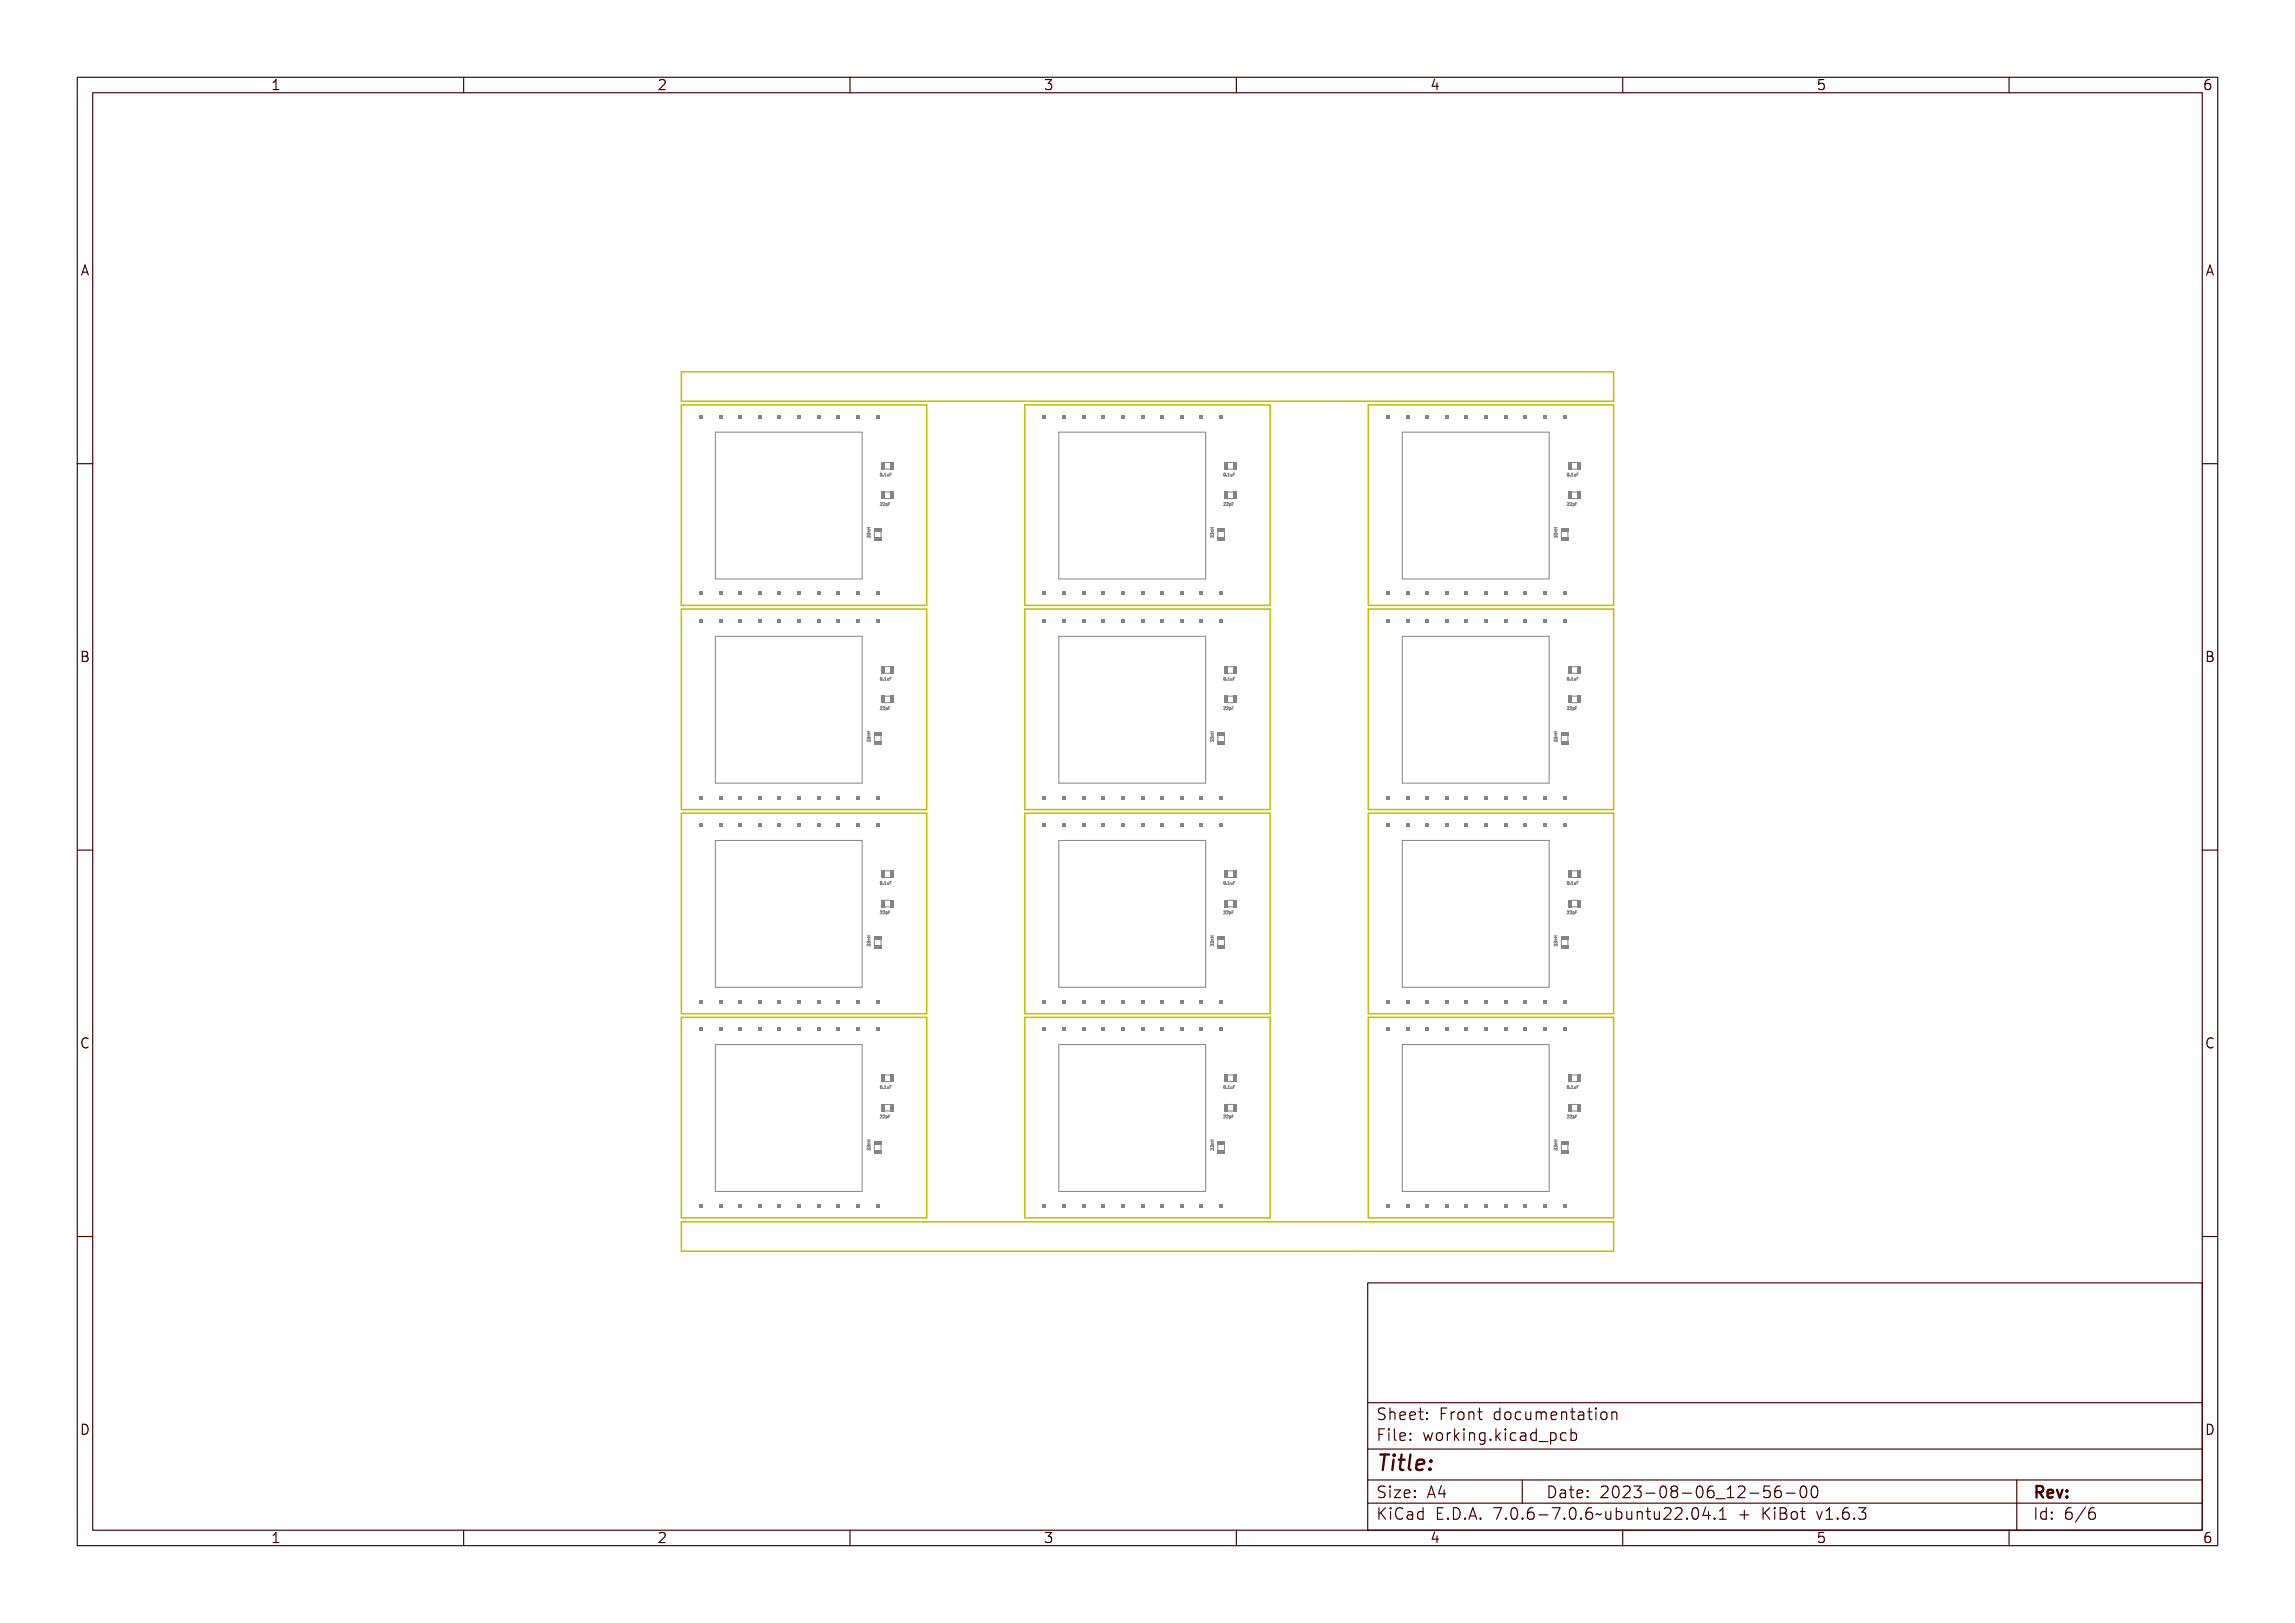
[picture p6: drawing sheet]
<svg xmlns="http://www.w3.org/2000/svg" width="297mm" height="210mm" viewBox="0 0 297 210" stroke-linecap="round" stroke-linejoin="round" font-family="sans-serif">
<defs><g id="words">
<text font-size="2.7" fill="#480000" x="178" y="190.3">Title:</text>
<g font-size="2" fill="#480000">
<text x="178" y="183.7">Sheet: Front documentation</text>
<text x="178" y="186.5">File: working.kicad_pcb</text>
<text x="178" y="193.9">Size: A4</text>
<text x="178" y="196.6">KiCad E.D.A. 7.0.6-7.0.6~ubuntu22.04.1 + KiBot v1.6.3</text>
<text x="200" y="193.9">Date: 2023-08-06_12-56-00</text>
<text x="263" y="196.6">Id: 6/6</text>
<text x="263" y="193.9">Rev:</text>
</g>
<g font-size="1.7" fill="#480000">
<text x="35" y="11.7">1</text>
<text x="85" y="11.7">2</text>
<text x="135" y="11.7">3</text>
<text x="185" y="11.7">4</text>
<text x="235" y="11.7">5</text>
<text x="285" y="11.7">6</text>
<text x="10.5" y="35.7">A</text>
<text x="285.5" y="35.7">A</text>
<text x="10.5" y="85.6">B</text>
<text x="285.5" y="85.6">B</text>
<text x="10.5" y="135.7">C</text>
<text x="285.5" y="135.7">C</text>
<text x="10.5" y="185.6">D</text>
<text x="285.5" y="185.6">D</text>
<text x="35" y="199.7">1</text>
<text x="85" y="199.7">2</text>
<text x="135" y="199.7">3</text>
<text x="185" y="199.7">4</text>
<text x="235" y="199.7">5</text>
<text x="285" y="199.7">6</text>
</g>
<g font-size=".5" fill="#848484">
<text x="113.8" y="61.6">0.1uF</text>
<text x="113.8" y="65.4">22pF</text>
<text x="158.3" y="61.6">0.1uF</text>
<text x="158.3" y="65.4">22pF</text>
<text x="202.7" y="61.6">0.1uF</text>
<text x="202.7" y="65.4">22pF</text>
<text x="112.6" y="69.4" transform="rotate(-90 112.6 69.4)">33nH</text>
<text x="157.1" y="69.4" transform="rotate(-90 157.1 69.4)">33nH</text>
<text x="201.5" y="69.4" transform="rotate(-90 201.5 69.4)">33nH</text>
<text x="113.8" y="88">0.1uF</text>
<text x="158.3" y="88">0.1uF</text>
<text x="202.7" y="88">0.1uF</text>
<text x="112.6" y="95.8" transform="rotate(-90 112.6 95.8)">33nH</text>
<text x="113.8" y="91.8">22pF</text>
<text x="157.1" y="95.8" transform="rotate(-90 157.1 95.8)">33nH</text>
<text x="158.3" y="91.8">22pF</text>
<text x="201.5" y="95.8" transform="rotate(-90 201.5 95.8)">33nH</text>
<text x="202.7" y="91.8">22pF</text>
<text x="113.8" y="114.4">0.1uF</text>
<text x="113.8" y="118.3">22pF</text>
<text x="158.3" y="118.3">22pF</text>
<text x="158.3" y="114.4">0.1uF</text>
<text x="202.7" y="114.4">0.1uF</text>
<text x="202.7" y="118.3">22pF</text>
<text x="112.6" y="122.2" transform="rotate(-90 112.6 122.2)">33nH</text>
<text x="157.1" y="122.2" transform="rotate(-90 157.1 122.2)">33nH</text>
<text x="201.5" y="122.2" transform="rotate(-90 201.5 122.2)">33nH</text>
<text x="113.8" y="140.9">0.1uF</text>
<text x="158.3" y="140.9">0.1uF</text>
<text x="202.7" y="140.9">0.1uF</text>
<text x="112.6" y="148.6" transform="rotate(-90 112.6 148.6)">33nH</text>
<text x="113.8" y="144.7">22pF</text>
<text x="157.1" y="148.6" transform="rotate(-90 157.1 148.6)">33nH</text>
<text x="158.3" y="144.7">22pF</text>
<text x="201.5" y="148.6" transform="rotate(-90 201.5 148.6)">33nH</text>
<text x="202.7" y="144.7">22pF</text>
</g>
</g></defs>
<g fill="none" stroke="#848484" stroke-width=".13">
<path d="M112.2 69.3v.3M112.3 68.2h.3h-.2v.2h.2h-.3h.1v-.2zM112.3 69.1l.1 .1a.11 .11 0 0 1 .2-.1 .11 .11 0 0 1 0 .2l-.1-.2-.1 .2-.1-.1v.1zM112.3 68.8l.1 .1a.11 .11 0 0 1 .2-.1 .11 .11 0 0 1 0 .2l-.1-.2-.1 .2-.1-.1v.1zM112.4 68.5h.2l-.2 .1 .2 .1h-.3zM112.6 69.4v.2M113.9 65.1a.16 .16 0 0 1 .2 .1 .16 .16 0 0 1-.2 .2h.2h-.2l.1-.2zM113.9 61.3a.17 .17 0 0 1 .2 .1 .17 .17 0 0 1-.2 .2zM113.9 61.3l.1 .1v.2zM114.2 65.1a.16 .16 0 0 1 .2 .1 .16 .16 0 0 1-.2 .2h.2h-.2l.1-.2zM114.3 61.5v.1zM114.5 65.1v.1a.12 .12 0 0 1 .2 .1 .12 .12 0 0 1-.2 .1v.1z"/>
<path d="M114.5 61.3h.1v.3h.1h-.2h.1v-.3zM114.8 61.3l.1 .3 .1-.3v.3h-.2zM114.8 65.1h.2h-.2v.1h.2h-.2v.2zM115.1 61.3h.2h-.2v.1h.2h-.2v.2zM156.7 69.3v.3M156.7 68.2h.4h-.2v.2h.2h-.4h.2v-.2zM156.7 69.1l.2 .1a.11 .11 0 0 1 .2-.1 .11 .11 0 0 1-.1 .2v-.2l-.1 .2-.1-.1-.1 .1zM156.7 68.8l.2 .1a.11 .11 0 0 1 .2-.1 .11 .11 0 0 1-.1 .2v-.2l-.1 .2-.1-.1-.1 .1zM156.8 68.5h.3l-.3 .1 .3 .1h-.3zM157.1 69.4l-.1 .2M158.3 65.1a.16 .16 0 0 1 .3 .1 .16 .16 0 0 1-.2 .2h.1h-.2l.2-.2zM158.3 61.3h.1a.17 .17 0 0 1 .1 .1 .17 .17 0 0 1-.2 .2z"/>
<path d="M158.4 61.3l.1 .1-.1 .2zM158.6 65.1a.16 .16 0 0 1 .3 .1 .16 .16 0 0 1-.2 .2h.1h-.2l.2-.2zM158.7 61.5l.1 .1zM158.9 65.1l.1 .1a.12 .12 0 0 1 .2 .1 .12 .12 0 0 1-.2 .1l-.1 .1zM158.9 61.3h.2v.3h.1h-.3h.1v-.3zM159.2 61.3l.1 .3 .1-.3v.3h-.2zM159.2 65.1h.3h-.2v.1h.1h-.1v.2zM159.5 61.3h.3h-.2v.1h.1h-.1v.2zM201.1 69.3v.3M201.2 68.2h.3h-.2v.2h.2h-.3h.1v-.2zM201.2 69.1l.1 .1a.11 .11 0 0 1 .2-.1 .11 .11 0 0 1 0 .2l-.1-.2-.1 .2-.1-.1v.1zM201.2 68.8l.1 .1a.11 .11 0 0 1 .2-.1 .11 .11 0 0 1 0 .2l-.1-.2-.1 .2-.1-.1v.1z"/>
<path d="M201.3 68.5h.2l-.2 .1 .2 .1h-.3zM201.5 69.4v.2M202.8 65.1a.16 .16 0 0 1 .2 .1 .16 .16 0 0 1-.2 .2h.2h-.2l.1-.2zM202.8 61.3a.17 .17 0 0 1 .2 .1 .17 .17 0 0 1-.2 .2zM202.8 61.3l.1 .1v.2zM203.1 65.1a.16 .16 0 0 1 .2 .1 .16 .16 0 0 1-.2 .2h.2h-.2l.1-.2zM203.2 61.5v.1zM203.4 65.1v.1a.12 .12 0 0 1 .2 .1 .12 .12 0 0 1-.2 .1v.1zM203.4 61.3h.1v.3h.1h-.2h.1v-.3zM203.7 61.3l.1 .3 .1-.3v.3h-.2zM203.7 65.1h.2h-.2v.1h.2h-.2v.2zM204 61.3h.2h-.2v.1h.2h-.2v.2z"/>
<path d="M112.2 95.8v.2M112.3 94.6h.3l-.2 .1v.1h.2h-.3h.1v-.1zM112.3 95.6h.1a.11 .11 0 0 1 .2 0 .11 .11 0 0 1 0 .1l-.1-.1-.1 .1-.1-.1v.1zM112.3 95.3h.1a.11 .11 0 0 1 .2 0 .11 .11 0 0 1 0 .1l-.1-.1-.1 .1-.1-.1v.1zM112.4 94.9h.2l-.2 .1 .2 .1h-.3zM112.6 95.8v.2M113.9 91.5a.16 .16 0 0 1 .2 .1 .16 .16 0 0 1-.2 .2h.2h-.2l.1-.2zM113.9 87.7a.17 .17 0 0 1 .2 .2 .17 .17 0 0 1-.2 .1zM113.9 87.7l.1 .1v.2zM114.2 91.5a.16 .16 0 0 1 .2 .1 .16 .16 0 0 1-.2 .2h.2h-.2l.1-.2zM114.3 88h.1M114.5 91.6a.12 .12 0 0 1 .2 .1 .12 .12 0 0 1-.2 .1v.1z"/>
<path d="M114.5 87.7h.1v.3h.1h-.2h.1v-.3zM114.8 87.8l.1 .2 .1-.2v.2h-.2zM114.8 91.5h.2h-.2v.1h.2l-.2 .1v.1zM115.1 87.7h.2h-.2v.1h.2l-.2 .1v.1zM156.7 95.8v.2M156.7 94.6h.4l-.2 .1v.1h.2h-.4h.2v-.1zM156.7 95.6h.2a.11 .11 0 0 1 .2 0 .11 .11 0 0 1-.1 .1v-.1l-.1 .1-.1-.1-.1 .1zM156.7 95.3h.2a.11 .11 0 0 1 .2 0 .11 .11 0 0 1-.1 .1v-.1l-.1 .1-.1-.1-.1 .1zM156.8 94.9h.3l-.3 .1 .3 .1h-.3zM157.1 95.8l-.1 .2M158.3 91.5a.16 .16 0 0 1 .3 .1 .16 .16 0 0 1-.2 .2h.1h-.2l.2-.2zM158.3 87.7h.1a.17 .17 0 0 1 .1 .2 .17 .17 0 0 1-.2 .1z"/>
<path d="M158.4 87.7l.1 .1-.1 .2zM158.6 91.5a.16 .16 0 0 1 .3 .1 .16 .16 0 0 1-.2 .2h.1h-.2l.2-.2zM158.7 88h.1zM158.9 91.6h.1a.12 .12 0 0 1 .2 .1 .12 .12 0 0 1-.2 .1l-.1 .1zM158.9 87.7h.2v.3h.1h-.3h.1v-.3zM159.2 87.8l.1 .2 .1-.2v.2h-.2zM159.2 91.5h.3h-.2v.1h.1l-.1 .1v.1zM159.5 87.7h.3h-.2v.1h.1l-.1 .1v.1zM201.1 95.8v.2M201.2 94.6h.3l-.2 .1v.1h.2h-.3h.1v-.1zM201.2 95.6h.1a.11 .11 0 0 1 .2 0 .11 .11 0 0 1 0 .1l-.1-.1-.1 .1-.1-.1v.1zM201.2 95.3h.1a.11 .11 0 0 1 .2 0 .11 .11 0 0 1 0 .1l-.1-.1-.1 .1-.1-.1v.1z"/>
<path d="M201.3 94.9h.2l-.2 .1 .2 .1h-.3zM201.5 95.8v.2M202.8 91.5a.16 .16 0 0 1 .2 .1 .16 .16 0 0 1-.2 .2h.2h-.2l.1-.2zM202.8 87.7a.17 .17 0 0 1 .2 .2 .17 .17 0 0 1-.2 .1zM202.8 87.7l.1 .1v.2zM203.1 91.5a.16 .16 0 0 1 .2 .1 .16 .16 0 0 1-.2 .2h.2h-.2l.1-.2zM203.2 88h.1M203.4 91.6a.12 .12 0 0 1 .2 .1 .12 .12 0 0 1-.2 .1v.1zM203.4 87.7h.1v.3h.1h-.2h.1v-.3zM203.7 87.8l.1 .2 .1-.2v.2h-.2zM203.7 91.5h.2h-.2v.1h.2l-.2 .1v.1zM204 87.7h.2h-.2v.1h.2l-.2 .1v.1z"/>
<path d="M113.9 117.9a.16 .16 0 0 1 .2 .1 .16 .16 0 0 1-.2 .2l.2 .1h-.2l.1-.3zM113.9 114.1a.17 .17 0 0 1 .2 .2 .17 .17 0 0 1-.2 .1zM113.9 114.1l.1 .1v.2zM114.2 117.9a.16 .16 0 0 1 .2 .1 .16 .16 0 0 1-.2 .2l.2 .1h-.2l.1-.3zM114.3 114.4h.1M114.5 118a.12 .12 0 0 1 .2 .1 .12 .12 0 0 1-.2 .1v.2zM114.5 114.1h.1v.3h.1h-.2h.1v-.3zM114.8 114.2l.1 .2 .1-.2v.2h-.2zM114.8 117.9h.2h-.2v.1h.2l-.2 .1v.2zM115.1 114.1h.2h-.2v.1h.2l-.2 .1v.1zM158.3 117.9a.16 .16 0 0 1 .3 .1 .16 .16 0 0 1-.2 .2l.1 .1h-.2l.2-.3zM158.3 114.1h.1a.17 .17 0 0 1 .1 .2 .17 .17 0 0 1-.2 .1z"/>
<path d="M158.4 114.1l.1 .1-.1 .2zM158.6 117.9a.16 .16 0 0 1 .3 .1 .16 .16 0 0 1-.2 .2l.1 .1h-.2l.2-.3zM158.7 114.4h.1zM158.9 118h.1a.12 .12 0 0 1 .2 .1 .12 .12 0 0 1-.2 .1l-.1 .2zM158.9 114.1h.2v.3h.1h-.3h.1v-.3zM159.2 114.2l.1 .2 .1-.2v.2h-.2zM159.2 117.9h.3h-.2v.1h.1l-.1 .1v.2zM159.5 114.1h.3h-.2v.1h.1l-.1 .1v.1zM202.8 117.9a.16 .16 0 0 1 .2 .1 .16 .16 0 0 1-.2 .2l.2 .1h-.2l.1-.3zM202.8 114.1a.17 .17 0 0 1 .2 .2 .17 .17 0 0 1-.2 .1zM202.8 114.1l.1 .1v.2zM203.1 117.9a.16 .16 0 0 1 .2 .1 .16 .16 0 0 1-.2 .2l.2 .1h-.2l.1-.3z"/>
<path d="M203.2 114.4h.1M203.4 118a.12 .12 0 0 1 .2 .1 .12 .12 0 0 1-.2 .1v.2zM203.4 114.1h.1v.3h.1h-.2h.1v-.3zM203.7 114.2l.1 .2 .1-.2v.2h-.2zM203.7 117.9h.2h-.2v.1h.2l-.2 .1v.2zM204 114.1h.2h-.2v.1h.2l-.2 .1v.1zM112.2 122.2v.2M112.3 121h.3l-.2 .1v.1l.2 .1h-.3l.1-.1v-.1zM112.3 122h.1a.11 .11 0 0 1 .2 0 .11 .11 0 0 1 0 .2l-.1-.2-.1 .1-.1-.1v.1zM112.3 121.7h.1a.11 .11 0 0 1 .2 0 .11 .11 0 0 1 0 .2l-.1-.2-.1 .1-.1-.1v.1zM112.4 121.4l.2-.1-.2 .1 .2 .1h-.3zM112.6 122.2v.2"/>
<path d="M156.7 122.2v.2M156.7 121h.4l-.2 .1v.1l.2 .1h-.4l.2-.1v-.1zM156.7 122h.2a.11 .11 0 0 1 .2 0 .11 .11 0 0 1-.1 .2v-.2l-.1 .1-.1-.1-.1 .1zM156.7 121.7h.2a.11 .11 0 0 1 .2 0 .11 .11 0 0 1-.1 .2v-.2l-.1 .1-.1-.1-.1 .1zM156.8 121.4l.3-.1-.3 .1 .3 .1h-.3zM157.1 122.2l-.1 .2M201.1 122.2v.2M201.2 121h.3l-.2 .1v.1l.2 .1h-.3l.1-.1v-.1zM201.2 122h.1a.11 .11 0 0 1 .2 0 .11 .11 0 0 1 0 .2l-.1-.2-.1 .1-.1-.1v.1zM201.2 121.7h.1a.11 .11 0 0 1 .2 0 .11 .11 0 0 1 0 .2l-.1-.2-.1 .1-.1-.1v.1zM201.3 121.4l.2-.1-.2 .1 .2 .1h-.3zM201.5 122.2v.2"/>
<path d="M112.2 148.6v.2M112.3 147.4h.3l-.2 .1v.1l.2 .1h-.3l.1-.1v-.1zM112.3 148.4h.1a.11 .11 0 0 1 .2 0 .11 .11 0 0 1 0 .2l-.1-.2-.1 .1-.1-.1v.2zM112.3 148.1h.1a.11 .11 0 0 1 .2 0 .11 .11 0 0 1 0 .2l-.1-.2-.1 .1-.1-.1v.2zM112.4 147.8l.2-.1-.2 .1 .2 .2h-.3zM112.6 148.7v.1M113.9 144.3a.16 .16 0 0 1 .2 .1 .16 .16 0 0 1-.2 .2l.2 .1h-.2l.1-.3zM113.9 140.5a.17 .17 0 0 1 .2 .2 .17 .17 0 0 1-.2 .1zM113.9 140.5l.1 .1v.2zM114.2 144.3a.16 .16 0 0 1 .2 .1 .16 .16 0 0 1-.2 .2l.2 .1h-.2l.1-.3zM114.3 140.8v.1zM114.5 144.4a.12 .12 0 0 1 .2 .1 .12 .12 0 0 1-.2 .1v.2z"/>
<path d="M114.5 140.5h.1v.3l.1 .1h-.2l.1-.1v-.3zM114.8 140.6l.1 .2 .1-.2v.3l-.2-.1zM114.8 144.3h.2h-.2v.2h.2h-.2v.2zM115.1 140.5h.2h-.2v.1h.2l-.2 .1v.2zM156.7 148.6v.2M156.7 147.4h.4l-.2 .1v.1l.2 .1h-.4l.2-.1v-.1zM156.7 148.4h.2a.11 .11 0 0 1 .2 0 .11 .11 0 0 1-.1 .2v-.2l-.1 .1-.1-.1-.1 .2zM156.7 148.1h.2a.11 .11 0 0 1 .2 0 .11 .11 0 0 1-.1 .2v-.2l-.1 .1-.1-.1-.1 .2zM156.8 147.8l.3-.1-.3 .1 .3 .2h-.3zM157.1 148.7l-.1 .1M158.3 144.3a.16 .16 0 0 1 .3 .1 .16 .16 0 0 1-.2 .2l.1 .1h-.2l.2-.3zM158.3 140.5h.1a.17 .17 0 0 1 .1 .2 .17 .17 0 0 1-.2 .1z"/>
<path d="M158.4 140.5l.1 .1-.1 .2zM158.6 144.3a.16 .16 0 0 1 .3 .1 .16 .16 0 0 1-.2 .2l.1 .1h-.2l.2-.3zM158.7 140.8l.1 .1zM158.9 144.4h.1a.12 .12 0 0 1 .2 .1 .12 .12 0 0 1-.2 .1l-.1 .2zM158.9 140.5h.2v.3l.1 .1h-.3l.1-.1v-.3zM159.2 140.6l.1 .2 .1-.2v.3l-.2-.1zM159.2 144.3h.3h-.2v.2h.1h-.1v.2zM159.5 140.5h.3h-.2v.1h.1l-.1 .1v.2zM201.1 148.6v.2M201.2 147.4h.3l-.2 .1v.1l.2 .1h-.3l.1-.1v-.1zM201.2 148.4h.1a.11 .11 0 0 1 .2 0 .11 .11 0 0 1 0 .2l-.1-.2-.1 .1-.1-.1v.2zM201.2 148.1h.1a.11 .11 0 0 1 .2 0 .11 .11 0 0 1 0 .2l-.1-.2-.1 .1-.1-.1v.2z"/>
<path d="M201.3 147.8l.2-.1-.2 .1 .2 .2h-.3zM201.5 148.7v.1M202.8 144.3a.16 .16 0 0 1 .2 .1 .16 .16 0 0 1-.2 .2l.2 .1h-.2l.1-.3zM202.8 140.5a.17 .17 0 0 1 .2 .2 .17 .17 0 0 1-.2 .1zM202.8 140.5l.1 .1v.2zM203.1 144.3a.16 .16 0 0 1 .2 .1 .16 .16 0 0 1-.2 .2l.2 .1h-.2l.1-.3zM203.2 140.8v.1zM203.4 144.4a.12 .12 0 0 1 .2 .1 .12 .12 0 0 1-.2 .1v.2zM203.4 140.5h.1v.3l.1 .1h-.2l.1-.1v-.3zM203.7 140.6l.1 .2 .1-.2v.3l-.2-.1zM203.7 144.3h.2h-.2v.2h.2h-.2v.2zM204 140.5h.2h-.2v.1h.2l-.2 .1v.2z"/>
<circle cx="114" cy="61.4" r=".03"/>
<circle cx="114.6" cy="65.3" r=".09"/>
<circle cx="158.4" cy="61.4" r=".03"/>
<circle cx="159" cy="65.3" r=".09"/>
<circle cx="202.9" cy="61.4" r=".03"/>
<circle cx="203.5" cy="65.3" r=".09"/>
<circle cx="114" cy="87.8" r=".03"/>
<circle cx="114.6" cy="91.7" r=".09"/>
<circle cx="158.4" cy="87.8" r=".03"/>
<circle cx="159" cy="91.7" r=".09"/>
<circle cx="202.9" cy="87.8" r=".03"/>
<circle cx="203.5" cy="91.7" r=".09"/>
<circle cx="114" cy="114.3" r=".03"/>
<circle cx="114.6" cy="118.1" r=".09"/>
<circle cx="158.4" cy="114.3" r=".03"/>
<circle cx="159" cy="118.1" r=".09"/>
<circle cx="202.9" cy="114.3" r=".03"/>
<circle cx="203.5" cy="118.1" r=".09"/>
<circle cx="114" cy="140.7" r=".03"/>
<circle cx="114.6" cy="144.5" r=".09"/>
<circle cx="158.4" cy="140.7" r=".03"/>
<circle cx="159" cy="144.5" r=".09"/>
<circle cx="202.9" cy="140.7" r=".03"/>
<circle cx="203.5" cy="144.5" r=".09"/>
</g>
<g fill="#848484">
<path d="M202.2 80.1h.5v.5h-.5z" fill-rule="evenodd"/>
<path d="M199.7 80.1h.5v.5h-.5z" fill-rule="evenodd"/>
<path d="M197.1 80.1h.6v.5h-.6z" fill-rule="evenodd"/>
<path d="M194.6 80.1h.5v.5h-.5z" fill-rule="evenodd"/>
<path d="M192.1 80.1h.5v.5h-.5z" fill-rule="evenodd"/>
<path d="M189.5 80.1h.5v.5h-.5z" fill-rule="evenodd"/>
<path d="M187 80.1h.5v.5h-.5z" fill-rule="evenodd"/>
<path d="M184.4 80.1h.6v.5h-.6z" fill-rule="evenodd"/>
<path d="M181.9 80.1h.5v.5h-.5z" fill-rule="evenodd"/>
<path d="M179.4 80.1h.5v.5h-.5z" fill-rule="evenodd"/>
<path d="M90.5 76.5h.5v.5h-.5z" fill-rule="evenodd"/>
<path d="M93 76.5h.5v.5h-.5z" fill-rule="evenodd"/>
<path d="M95.5 76.5h.6v.5h-.6z" fill-rule="evenodd"/>
<path d="M98.1 76.5h.5v.5h-.5z" fill-rule="evenodd"/>
<path d="M100.6 76.5h.5v.5h-.5z" fill-rule="evenodd"/>
<path d="M103.2 76.5h.5v.5h-.5z" fill-rule="evenodd"/>
<path d="M105.7 76.5h.5v.5h-.5z" fill-rule="evenodd"/>
<path d="M108.2 76.5h.6v.5h-.6z" fill-rule="evenodd"/>
<path d="M110.8 76.5h.5v.5h-.5z" fill-rule="evenodd"/>
<path d="M113.3 76.5h.5v.5h-.5z" fill-rule="evenodd"/>
<path d="M179.4 155.8h.5v.5h-.5z" fill-rule="evenodd"/>
<path d="M181.9 155.8h.5v.5h-.5z" fill-rule="evenodd"/>
<path d="M184.4 155.8h.6v.5h-.6z" fill-rule="evenodd"/>
<path d="M187 155.8h.5v.5h-.5z" fill-rule="evenodd"/>
<path d="M189.5 155.8h.5v.5h-.5z" fill-rule="evenodd"/>
<path d="M192.1 155.8h.5v.5h-.5z" fill-rule="evenodd"/>
<path d="M194.6 155.8h.5v.5h-.5z" fill-rule="evenodd"/>
<path d="M197.1 155.8h.6v.5h-.6z" fill-rule="evenodd"/>
<path d="M199.7 155.8h.5v.5h-.5z" fill-rule="evenodd"/>
<path d="M202.2 155.8h.5v.5h-.5z" fill-rule="evenodd"/>
<path d="M113.3 106.5h.5v.5h-.5z" fill-rule="evenodd"/>
<path d="M110.8 106.5h.5v.5h-.5z" fill-rule="evenodd"/>
<path d="M108.2 106.5h.6v.5h-.6z" fill-rule="evenodd"/>
<path d="M105.7 106.5h.5v.5h-.5z" fill-rule="evenodd"/>
<path d="M103.2 106.5h.5v.5h-.5z" fill-rule="evenodd"/>
<path d="M100.6 106.5h.5v.5h-.5z" fill-rule="evenodd"/>
<path d="M98.1 106.5h.5v.5h-.5z" fill-rule="evenodd"/>
<path d="M95.5 106.5h.6v.5h-.6z" fill-rule="evenodd"/>
<path d="M93 106.5h.5v.5h-.5z" fill-rule="evenodd"/>
<path d="M90.5 106.5h.5v.5h-.5z" fill-rule="evenodd"/>
</g>
<path d="M92.6 108.8h19v19h-19zM137 108.8h19v19h-19z" fill="none" stroke="#848484" stroke-width=".13"/>
<g fill="#848484">
<path d="M113.3 53.7h.5v.5h-.5z" fill-rule="evenodd"/>
<path d="M110.8 53.7h.5v.5h-.5z" fill-rule="evenodd"/>
<path d="M108.2 53.7h.6v.5h-.6z" fill-rule="evenodd"/>
<path d="M105.7 53.7h.5v.5h-.5z" fill-rule="evenodd"/>
<path d="M103.2 53.7h.5v.5h-.5z" fill-rule="evenodd"/>
<path d="M100.6 53.7h.5v.5h-.5z" fill-rule="evenodd"/>
<path d="M98.1 53.7h.5v.5h-.5z" fill-rule="evenodd"/>
<path d="M95.5 53.7h.6v.5h-.6z" fill-rule="evenodd"/>
<path d="M93 53.7h.5v.5h-.5z" fill-rule="evenodd"/>
<path d="M90.5 53.7h.5v.5h-.5z" fill-rule="evenodd"/>
</g>
<path d="M157.6 95.2v.7M158.5 95.2v.7" fill="none" stroke="#848484" stroke-width=".13"/>
<g fill="#848484">
<path d="M157.6 94.8h.9v.5h-.9z" fill-rule="evenodd"/>
<path d="M157.6 95.9h.9v.5h-.9z" fill-rule="evenodd"/>
</g>
<path d="M114.5 86.3h.7M114.5 87.1h.7" fill="none" stroke="#848484" stroke-width=".13"/>
<g fill="#848484">
<path d="M114 86.2h.5v1h-.5z" fill-rule="evenodd"/>
<path d="M115.2 86.2h.5v1h-.5z" fill-rule="evenodd"/>
</g>
<path d="M203.4 90.1h.7M203.4 90.9h.7M181.5 108.8h19v19h-19z" fill="none" stroke="#848484" stroke-width=".13"/>
<g fill="#848484">
<path d="M202.9 90h.5v1h-.5z" fill-rule="evenodd"/>
<path d="M204.1 90h.5v1h-.5z" fill-rule="evenodd"/>
<path d="M202.2 53.7h.5v.5h-.5z" fill-rule="evenodd"/>
<path d="M199.7 53.7h.5v.5h-.5z" fill-rule="evenodd"/>
<path d="M197.1 53.7h.6v.5h-.6z" fill-rule="evenodd"/>
<path d="M194.6 53.7h.5v.5h-.5z" fill-rule="evenodd"/>
<path d="M192.1 53.7h.5v.5h-.5z" fill-rule="evenodd"/>
<path d="M189.5 53.7h.5v.5h-.5z" fill-rule="evenodd"/>
<path d="M187 53.7h.5v.5h-.5z" fill-rule="evenodd"/>
<path d="M184.4 53.7h.6v.5h-.6z" fill-rule="evenodd"/>
<path d="M181.9 53.7h.5v.5h-.5z" fill-rule="evenodd"/>
<path d="M179.4 53.7h.5v.5h-.5z" fill-rule="evenodd"/>
</g>
<path d="M203.4 142.9h.7M203.4 143.8h.7" fill="none" stroke="#848484" stroke-width=".13"/>
<g fill="#848484">
<path d="M202.9 142.9h.5v.9h-.5z" fill-rule="evenodd"/>
<path d="M204.1 142.9h.5v.9h-.5z" fill-rule="evenodd"/>
</g>
<path d="M137 135.2h19v19h-19zM158.9 142.9h.8M158.9 143.8h.8" fill="none" stroke="#848484" stroke-width=".13"/>
<g fill="#848484">
<path d="M158.5 142.9h.5v.9h-.5z" fill-rule="evenodd"/>
<path d="M159.6 142.9h.5v.9h-.5z" fill-rule="evenodd"/>
</g>
<path d="M158.9 59.9h.8M158.9 60.7h.8" fill="none" stroke="#848484" stroke-width=".13"/>
<g fill="#848484">
<path d="M158.5 59.8h.5v1h-.5z" fill-rule="evenodd"/>
<path d="M159.6 59.8h.5v1h-.5z" fill-rule="evenodd"/>
<path d="M157.8 80.1h.5v.5h-.5z" fill-rule="evenodd"/>
<path d="M155.2 80.1h.5v.5h-.5z" fill-rule="evenodd"/>
<path d="M152.7 80.1h.5v.5h-.5z" fill-rule="evenodd"/>
<path d="M150.2 80.1h.5v.5h-.5z" fill-rule="evenodd"/>
<path d="M147.6 80.1h.5v.5h-.5z" fill-rule="evenodd"/>
<path d="M145.1 80.1h.5v.5h-.5z" fill-rule="evenodd"/>
<path d="M142.5 80.1h.5v.5h-.5z" fill-rule="evenodd"/>
<path d="M140 80.1h.5v.5h-.5z" fill-rule="evenodd"/>
<path d="M137.5 80.1h.5v.5h-.5z" fill-rule="evenodd"/>
<path d="M134.9 80.1h.5v.5h-.5z" fill-rule="evenodd"/>
</g>
<path d="M114.5 142.9h.7M114.5 143.8h.7" fill="none" stroke="#848484" stroke-width=".13"/>
<g fill="#848484">
<path d="M114 142.9h.5v.9h-.5z" fill-rule="evenodd"/>
<path d="M115.2 142.9h.5v.9h-.5z" fill-rule="evenodd"/>
</g>
<path d="M203.4 86.3h.7M203.4 87.1h.7" fill="none" stroke="#848484" stroke-width=".13"/>
<g fill="#848484">
<path d="M202.9 86.2h.5v1h-.5z" fill-rule="evenodd"/>
<path d="M204.1 86.2h.5v1h-.5z" fill-rule="evenodd"/>
</g>
<path d="M113.2 68.8v.7M114 68.8v.7" fill="none" stroke="#848484" stroke-width=".13"/>
<g fill="#848484">
<path d="M113.1 68.3h1v.5h-1z" fill-rule="evenodd"/>
<path d="M113.1 69.5h1v.5h-1z" fill-rule="evenodd"/>
<path d="M179.4 76.5h.5v.5h-.5z" fill-rule="evenodd"/>
<path d="M181.9 76.5h.5v.5h-.5z" fill-rule="evenodd"/>
<path d="M184.4 76.5h.6v.5h-.6z" fill-rule="evenodd"/>
<path d="M187 76.5h.5v.5h-.5z" fill-rule="evenodd"/>
<path d="M189.5 76.5h.5v.5h-.5z" fill-rule="evenodd"/>
<path d="M192.1 76.5h.5v.5h-.5z" fill-rule="evenodd"/>
<path d="M194.6 76.5h.5v.5h-.5z" fill-rule="evenodd"/>
<path d="M197.1 76.5h.6v.5h-.6z" fill-rule="evenodd"/>
<path d="M199.7 76.5h.5v.5h-.5z" fill-rule="evenodd"/>
<path d="M202.2 76.5h.5v.5h-.5z" fill-rule="evenodd"/>
</g>
<path d="M203.4 112.7h.7M203.4 113.5h.7" fill="none" stroke="#848484" stroke-width=".13"/>
<g fill="#848484">
<path d="M202.9 112.6h.5v1h-.5z" fill-rule="evenodd"/>
<path d="M204.1 112.6h.5v1h-.5z" fill-rule="evenodd"/>
</g>
<path d="M114.5 59.9h.7M114.5 60.7h.7" fill="none" stroke="#848484" stroke-width=".13"/>
<g fill="#848484">
<path d="M114 59.8h.5v1h-.5z" fill-rule="evenodd"/>
<path d="M115.2 59.8h.5v1h-.5z" fill-rule="evenodd"/>
</g>
<path d="M113.2 95.2v.7M114 95.2v.7" fill="none" stroke="#848484" stroke-width=".13"/>
<g fill="#848484">
<path d="M113.1 94.8h1v.5h-1z" fill-rule="evenodd"/>
<path d="M113.1 95.9h1v.5h-1z" fill-rule="evenodd"/>
</g>
<path d="M157.6 68.8v.7M158.5 68.8v.7" fill="none" stroke="#848484" stroke-width=".13"/>
<g fill="#848484">
<path d="M157.6 68.3h.9v.5h-.9z" fill-rule="evenodd"/>
<path d="M157.6 69.5h.9v.5h-.9z" fill-rule="evenodd"/>
<path d="M202.2 106.5h.5v.5h-.5z" fill-rule="evenodd"/>
<path d="M199.7 106.5h.5v.5h-.5z" fill-rule="evenodd"/>
<path d="M197.1 106.5h.6v.5h-.6z" fill-rule="evenodd"/>
<path d="M194.6 106.5h.5v.5h-.5z" fill-rule="evenodd"/>
<path d="M192.1 106.5h.5v.5h-.5z" fill-rule="evenodd"/>
<path d="M189.5 106.5h.5v.5h-.5z" fill-rule="evenodd"/>
<path d="M187 106.5h.5v.5h-.5z" fill-rule="evenodd"/>
<path d="M184.4 106.5h.6v.5h-.6z" fill-rule="evenodd"/>
<path d="M181.9 106.5h.5v.5h-.5z" fill-rule="evenodd"/>
<path d="M179.4 106.5h.5v.5h-.5z" fill-rule="evenodd"/>
</g>
<path d="M137 82.3h19v19h-19zM181.5 135.2h19v19h-19z" fill="none" stroke="#848484" stroke-width=".13"/>
<g fill="#848484">
<path d="M179.4 103h.5v.5h-.5z" fill-rule="evenodd"/>
<path d="M181.9 103h.5v.5h-.5z" fill-rule="evenodd"/>
<path d="M184.4 103h.6v.5h-.6z" fill-rule="evenodd"/>
<path d="M187 103h.5v.5h-.5z" fill-rule="evenodd"/>
<path d="M189.5 103h.5v.5h-.5z" fill-rule="evenodd"/>
<path d="M192.1 103h.5v.5h-.5z" fill-rule="evenodd"/>
<path d="M194.6 103h.5v.5h-.5z" fill-rule="evenodd"/>
<path d="M197.1 103h.6v.5h-.6z" fill-rule="evenodd"/>
<path d="M199.7 103h.5v.5h-.5z" fill-rule="evenodd"/>
<path d="M202.2 103h.5v.5h-.5z" fill-rule="evenodd"/>
</g>
<path d="M158.9 86.3h.8M158.9 87.1h.8M92.6 135.2h19v19h-19z" fill="none" stroke="#848484" stroke-width=".13"/>
<g fill="#848484">
<path d="M158.5 86.2h.5v1h-.5z" fill-rule="evenodd"/>
<path d="M159.6 86.2h.5v1h-.5z" fill-rule="evenodd"/>
</g>
<path d="M202.1 95.2v.7M202.9 95.2v.7" fill="none" stroke="#848484" stroke-width=".13"/>
<g fill="#848484">
<path d="M202 94.8h1v.5h-1z" fill-rule="evenodd"/>
<path d="M202 95.9h1v.5h-1z" fill-rule="evenodd"/>
</g>
<path d="M203.4 139.1h.7M203.4 140h.7" fill="none" stroke="#848484" stroke-width=".13"/>
<g fill="#848484">
<path d="M202.9 139.1h.5v.9h-.5z" fill-rule="evenodd"/>
<path d="M204.1 139.1h.5v.9h-.5z" fill-rule="evenodd"/>
</g>
<path d="M157.6 148.1v.7M158.5 148.1v.7" fill="none" stroke="#848484" stroke-width=".13"/>
<g fill="#848484">
<path d="M157.6 147.6h.9v.5h-.9z" fill-rule="evenodd"/>
<path d="M157.6 148.8h.9v.5h-.9z" fill-rule="evenodd"/>
<path d="M134.9 155.8h.5v.5h-.5z" fill-rule="evenodd"/>
<path d="M137.5 155.8h.5v.5h-.5z" fill-rule="evenodd"/>
<path d="M140 155.8h.5v.5h-.5z" fill-rule="evenodd"/>
<path d="M142.5 155.8h.5v.5h-.5z" fill-rule="evenodd"/>
<path d="M145.1 155.8h.5v.5h-.5z" fill-rule="evenodd"/>
<path d="M147.6 155.8h.5v.5h-.5z" fill-rule="evenodd"/>
<path d="M150.2 155.8h.5v.5h-.5z" fill-rule="evenodd"/>
<path d="M152.7 155.8h.5v.5h-.5z" fill-rule="evenodd"/>
<path d="M155.2 155.8h.5v.5h-.5z" fill-rule="evenodd"/>
<path d="M157.8 155.8h.5v.5h-.5z" fill-rule="evenodd"/>
</g>
<path d="M158.9 63.7h.8M158.9 64.5h.8" fill="none" stroke="#848484" stroke-width=".13"/>
<g fill="#848484">
<path d="M158.5 63.6h.5v1h-.5z" fill-rule="evenodd"/>
<path d="M159.6 63.6h.5v1h-.5z" fill-rule="evenodd"/>
</g>
<path d="M113.2 121.6v.8M114 121.6v.8" fill="none" stroke="#848484" stroke-width=".13"/>
<g fill="#848484">
<path d="M113.1 121.2h1v.5h-1z" fill-rule="evenodd"/>
<path d="M113.1 122.3h1v.5h-1z" fill-rule="evenodd"/>
</g>
<path d="M203.4 59.9h.7M203.4 60.7h.7" fill="none" stroke="#848484" stroke-width=".13"/>
<g fill="#848484">
<path d="M202.9 59.8h.5v1h-.5z" fill-rule="evenodd"/>
<path d="M204.1 59.8h.5v1h-.5z" fill-rule="evenodd"/>
</g>
<path d="M202.1 68.8v.7M202.9 68.8v.7" fill="none" stroke="#848484" stroke-width=".13"/>
<g fill="#848484">
<path d="M202 68.3h1v.5h-1z" fill-rule="evenodd"/>
<path d="M202 69.5h1v.5h-1z" fill-rule="evenodd"/>
</g>
<path d="M114.5 90.1h.7M114.5 90.9h.7" fill="none" stroke="#848484" stroke-width=".13"/>
<g fill="#848484">
<path d="M114 90h.5v1h-.5z" fill-rule="evenodd"/>
<path d="M115.2 90h.5v1h-.5z" fill-rule="evenodd"/>
</g>
<path d="M202.1 121.6v.8M202.9 121.6v.8" fill="none" stroke="#848484" stroke-width=".13"/>
<g fill="#848484">
<path d="M202 121.2h1v.5h-1z" fill-rule="evenodd"/>
<path d="M202 122.3h1v.5h-1z" fill-rule="evenodd"/>
</g>
<path d="M158.9 116.5h.8M158.9 117.3h.8" fill="none" stroke="#848484" stroke-width=".13"/>
<g fill="#848484">
<path d="M158.5 116.4h.5v1h-.5z" fill-rule="evenodd"/>
<path d="M159.6 116.4h.5v1h-.5z" fill-rule="evenodd"/>
</g>
<path d="M203.4 116.5h.7M203.4 117.3h.7" fill="none" stroke="#848484" stroke-width=".13"/>
<g fill="#848484">
<path d="M202.9 116.4h.5v1h-.5z" fill-rule="evenodd"/>
<path d="M204.1 116.4h.5v1h-.5z" fill-rule="evenodd"/>
</g>
<path d="M114.5 112.7h.7M114.5 113.5h.7" fill="none" stroke="#848484" stroke-width=".13"/>
<g fill="#848484">
<path d="M114 112.6h.5v1h-.5z" fill-rule="evenodd"/>
<path d="M115.2 112.6h.5v1h-.5z" fill-rule="evenodd"/>
<path d="M90.5 103h.5v.5h-.5z" fill-rule="evenodd"/>
<path d="M93 103h.5v.5h-.5z" fill-rule="evenodd"/>
<path d="M95.5 103h.6v.5h-.6z" fill-rule="evenodd"/>
<path d="M98.1 103h.5v.5h-.5z" fill-rule="evenodd"/>
<path d="M100.6 103h.5v.5h-.5z" fill-rule="evenodd"/>
<path d="M103.2 103h.5v.5h-.5z" fill-rule="evenodd"/>
<path d="M105.7 103h.5v.5h-.5z" fill-rule="evenodd"/>
<path d="M108.2 103h.6v.5h-.6z" fill-rule="evenodd"/>
<path d="M110.8 103h.5v.5h-.5z" fill-rule="evenodd"/>
<path d="M113.3 103h.5v.5h-.5z" fill-rule="evenodd"/>
<path d="M113.3 80.1h.5v.5h-.5z" fill-rule="evenodd"/>
<path d="M110.8 80.1h.5v.5h-.5z" fill-rule="evenodd"/>
<path d="M108.2 80.1h.6v.5h-.6z" fill-rule="evenodd"/>
<path d="M105.7 80.1h.5v.5h-.5z" fill-rule="evenodd"/>
<path d="M103.2 80.1h.5v.5h-.5z" fill-rule="evenodd"/>
<path d="M100.6 80.1h.5v.5h-.5z" fill-rule="evenodd"/>
<path d="M98.1 80.1h.5v.5h-.5z" fill-rule="evenodd"/>
<path d="M95.5 80.1h.6v.5h-.6z" fill-rule="evenodd"/>
<path d="M93 80.1h.5v.5h-.5z" fill-rule="evenodd"/>
<path d="M90.5 80.1h.5v.5h-.5z" fill-rule="evenodd"/>
</g>
<path d="M158.9 112.7h.8M158.9 113.5h.8" fill="none" stroke="#848484" stroke-width=".13"/>
<g fill="#848484">
<path d="M158.5 112.6h.5v1h-.5z" fill-rule="evenodd"/>
<path d="M159.6 112.6h.5v1h-.5z" fill-rule="evenodd"/>
<path d="M134.9 103h.5v.5h-.5z" fill-rule="evenodd"/>
<path d="M137.5 103h.5v.5h-.5z" fill-rule="evenodd"/>
<path d="M140 103h.5v.5h-.5z" fill-rule="evenodd"/>
<path d="M142.5 103h.5v.5h-.5z" fill-rule="evenodd"/>
<path d="M145.1 103h.5v.5h-.5z" fill-rule="evenodd"/>
<path d="M147.6 103h.5v.5h-.5z" fill-rule="evenodd"/>
<path d="M150.2 103h.5v.5h-.5z" fill-rule="evenodd"/>
<path d="M152.7 103h.5v.5h-.5z" fill-rule="evenodd"/>
<path d="M155.2 103h.5v.5h-.5z" fill-rule="evenodd"/>
<path d="M157.8 103h.5v.5h-.5z" fill-rule="evenodd"/>
<path d="M202.2 132.9h.5v.5h-.5z" fill-rule="evenodd"/>
<path d="M199.7 132.9h.5v.5h-.5z" fill-rule="evenodd"/>
<path d="M197.1 132.9h.6v.5h-.6z" fill-rule="evenodd"/>
<path d="M194.6 132.9h.5v.5h-.5z" fill-rule="evenodd"/>
<path d="M192.1 132.9h.5v.5h-.5z" fill-rule="evenodd"/>
<path d="M189.5 132.9h.5v.5h-.5z" fill-rule="evenodd"/>
<path d="M187 132.9h.5v.5h-.5z" fill-rule="evenodd"/>
<path d="M184.4 132.9h.6v.5h-.6z" fill-rule="evenodd"/>
<path d="M181.9 132.9h.5v.5h-.5z" fill-rule="evenodd"/>
<path d="M179.4 132.9h.5v.5h-.5z" fill-rule="evenodd"/>
</g>
<path d="M92.6 55.9h19v19h-19zM181.5 55.9h19v19h-19z" fill="none" stroke="#848484" stroke-width=".13"/>
<g fill="#848484">
<path d="M157.8 106.5h.5v.5h-.5z" fill-rule="evenodd"/>
<path d="M155.2 106.5h.5v.5h-.5z" fill-rule="evenodd"/>
<path d="M152.7 106.5h.5v.5h-.5z" fill-rule="evenodd"/>
<path d="M150.2 106.5h.5v.5h-.5z" fill-rule="evenodd"/>
<path d="M147.6 106.5h.5v.5h-.5z" fill-rule="evenodd"/>
<path d="M145.1 106.5h.5v.5h-.5z" fill-rule="evenodd"/>
<path d="M142.5 106.5h.5v.5h-.5z" fill-rule="evenodd"/>
<path d="M140 106.5h.5v.5h-.5z" fill-rule="evenodd"/>
<path d="M137.5 106.5h.5v.5h-.5z" fill-rule="evenodd"/>
<path d="M134.9 106.5h.5v.5h-.5z" fill-rule="evenodd"/>
<path d="M134.9 129.4h.5v.5h-.5z" fill-rule="evenodd"/>
<path d="M137.5 129.4h.5v.5h-.5z" fill-rule="evenodd"/>
<path d="M140 129.4h.5v.5h-.5z" fill-rule="evenodd"/>
<path d="M142.5 129.4h.5v.5h-.5z" fill-rule="evenodd"/>
<path d="M145.1 129.4h.5v.5h-.5z" fill-rule="evenodd"/>
<path d="M147.6 129.4h.5v.5h-.5z" fill-rule="evenodd"/>
<path d="M150.2 129.4h.5v.5h-.5z" fill-rule="evenodd"/>
<path d="M152.7 129.4h.5v.5h-.5z" fill-rule="evenodd"/>
<path d="M155.2 129.4h.5v.5h-.5z" fill-rule="evenodd"/>
<path d="M157.8 129.4h.5v.5h-.5z" fill-rule="evenodd"/>
</g>
<path d="M202.1 148.1v.7M202.9 148.1v.7" fill="none" stroke="#848484" stroke-width=".13"/>
<g fill="#848484">
<path d="M202 147.6h1v.5h-1z" fill-rule="evenodd"/>
<path d="M202 148.8h1v.5h-1z" fill-rule="evenodd"/>
</g>
<path d="M137 55.9h19v19h-19z" fill="none" stroke="#848484" stroke-width=".13"/>
<g fill="#848484">
<path d="M134.9 76.5h.5v.5h-.5z" fill-rule="evenodd"/>
<path d="M137.5 76.5h.5v.5h-.5z" fill-rule="evenodd"/>
<path d="M140 76.5h.5v.5h-.5z" fill-rule="evenodd"/>
<path d="M142.5 76.5h.5v.5h-.5z" fill-rule="evenodd"/>
<path d="M145.1 76.5h.5v.5h-.5z" fill-rule="evenodd"/>
<path d="M147.6 76.5h.5v.5h-.5z" fill-rule="evenodd"/>
<path d="M150.2 76.5h.5v.5h-.5z" fill-rule="evenodd"/>
<path d="M152.7 76.5h.5v.5h-.5z" fill-rule="evenodd"/>
<path d="M155.2 76.5h.5v.5h-.5z" fill-rule="evenodd"/>
<path d="M157.8 76.5h.5v.5h-.5z" fill-rule="evenodd"/>
<path d="M113.3 132.9h.5v.5h-.5z" fill-rule="evenodd"/>
<path d="M110.8 132.9h.5v.5h-.5z" fill-rule="evenodd"/>
<path d="M108.2 132.9h.6v.5h-.6z" fill-rule="evenodd"/>
<path d="M105.7 132.9h.5v.5h-.5z" fill-rule="evenodd"/>
<path d="M103.2 132.9h.5v.5h-.5z" fill-rule="evenodd"/>
<path d="M100.6 132.9h.5v.5h-.5z" fill-rule="evenodd"/>
<path d="M98.1 132.9h.5v.5h-.5z" fill-rule="evenodd"/>
<path d="M95.5 132.9h.6v.5h-.6z" fill-rule="evenodd"/>
<path d="M93 132.9h.5v.5h-.5z" fill-rule="evenodd"/>
<path d="M90.5 132.9h.5v.5h-.5z" fill-rule="evenodd"/>
</g>
<path d="M203.4 63.7h.7M203.4 64.5h.7" fill="none" stroke="#848484" stroke-width=".13"/>
<g fill="#848484">
<path d="M202.9 63.6h.5v1h-.5z" fill-rule="evenodd"/>
<path d="M204.1 63.6h.5v1h-.5z" fill-rule="evenodd"/>
</g>
<path d="M113.2 148.1v.7M114 148.1v.7" fill="none" stroke="#848484" stroke-width=".13"/>
<g fill="#848484">
<path d="M113.1 147.6h1v.5h-1z" fill-rule="evenodd"/>
<path d="M113.1 148.8h1v.5h-1z" fill-rule="evenodd"/>
</g>
<path d="M157.6 121.6v.8M158.5 121.6v.8" fill="none" stroke="#848484" stroke-width=".13"/>
<g fill="#848484">
<path d="M157.6 121.2h.9v.5h-.9z" fill-rule="evenodd"/>
<path d="M157.6 122.3h.9v.5h-.9z" fill-rule="evenodd"/>
</g>
<path d="M181.5 82.3h19v19h-19zM114.5 116.5h.7M114.5 117.3h.7" fill="none" stroke="#848484" stroke-width=".13"/>
<g fill="#848484">
<path d="M114 116.4h.5v1h-.5z" fill-rule="evenodd"/>
<path d="M115.2 116.4h.5v1h-.5z" fill-rule="evenodd"/>
<path d="M90.5 129.4h.5v.5h-.5z" fill-rule="evenodd"/>
<path d="M93 129.4h.5v.5h-.5z" fill-rule="evenodd"/>
<path d="M95.5 129.4h.6v.5h-.6z" fill-rule="evenodd"/>
<path d="M98.1 129.4h.5v.5h-.5z" fill-rule="evenodd"/>
<path d="M100.6 129.4h.5v.5h-.5z" fill-rule="evenodd"/>
<path d="M103.2 129.4h.5v.5h-.5z" fill-rule="evenodd"/>
<path d="M105.7 129.4h.5v.5h-.5z" fill-rule="evenodd"/>
<path d="M108.2 129.4h.6v.5h-.6z" fill-rule="evenodd"/>
<path d="M110.8 129.4h.5v.5h-.5z" fill-rule="evenodd"/>
<path d="M113.3 129.4h.5v.5h-.5z" fill-rule="evenodd"/>
<path d="M179.4 129.4h.5v.5h-.5z" fill-rule="evenodd"/>
<path d="M181.9 129.4h.5v.5h-.5z" fill-rule="evenodd"/>
<path d="M184.4 129.4h.6v.5h-.6z" fill-rule="evenodd"/>
<path d="M187 129.4h.5v.5h-.5z" fill-rule="evenodd"/>
<path d="M189.5 129.4h.5v.5h-.5z" fill-rule="evenodd"/>
<path d="M192.1 129.4h.5v.5h-.5z" fill-rule="evenodd"/>
<path d="M194.6 129.4h.5v.5h-.5z" fill-rule="evenodd"/>
<path d="M197.1 129.4h.6v.5h-.6z" fill-rule="evenodd"/>
<path d="M199.7 129.4h.5v.5h-.5z" fill-rule="evenodd"/>
<path d="M202.2 129.4h.5v.5h-.5z" fill-rule="evenodd"/>
</g>
<path d="M114.5 63.7h.7M114.5 64.5h.7" fill="none" stroke="#848484" stroke-width=".13"/>
<g fill="#848484">
<path d="M114 63.6h.5v1h-.5z" fill-rule="evenodd"/>
<path d="M115.2 63.6h.5v1h-.5z" fill-rule="evenodd"/>
</g>
<path d="M158.9 139.1h.8M158.9 140h.8" fill="none" stroke="#848484" stroke-width=".13"/>
<g fill="#848484">
<path d="M158.5 139.1h.5v.9h-.5z" fill-rule="evenodd"/>
<path d="M159.6 139.1h.5v.9h-.5z" fill-rule="evenodd"/>
</g>
<path d="M158.9 90.1h.8M158.9 90.9h.8" fill="none" stroke="#848484" stroke-width=".13"/>
<g fill="#848484">
<path d="M158.5 90h.5v1h-.5z" fill-rule="evenodd"/>
<path d="M159.6 90h.5v1h-.5z" fill-rule="evenodd"/>
</g>
<path d="M92.6 82.3h19v19h-19zM114.5 139.1h.7M114.5 140h.7" fill="none" stroke="#848484" stroke-width=".13"/>
<g fill="#848484">
<path d="M114 139.1h.5v.9h-.5z" fill-rule="evenodd"/>
<path d="M115.2 139.1h.5v.9h-.5z" fill-rule="evenodd"/>
<path d="M90.5 155.8h.5v.5h-.5z" fill-rule="evenodd"/>
<path d="M93 155.8h.5v.5h-.5z" fill-rule="evenodd"/>
<path d="M95.5 155.8h.6v.5h-.6z" fill-rule="evenodd"/>
<path d="M98.1 155.8h.5v.5h-.5z" fill-rule="evenodd"/>
<path d="M100.6 155.8h.5v.5h-.5z" fill-rule="evenodd"/>
<path d="M103.2 155.8h.5v.5h-.5z" fill-rule="evenodd"/>
<path d="M105.7 155.8h.5v.5h-.5z" fill-rule="evenodd"/>
<path d="M108.2 155.8h.6v.5h-.6z" fill-rule="evenodd"/>
<path d="M110.8 155.8h.5v.5h-.5z" fill-rule="evenodd"/>
<path d="M113.3 155.8h.5v.5h-.5z" fill-rule="evenodd"/>
<path d="M157.8 53.7h.5v.5h-.5z" fill-rule="evenodd"/>
<path d="M155.2 53.7h.5v.5h-.5z" fill-rule="evenodd"/>
<path d="M152.7 53.7h.5v.5h-.5z" fill-rule="evenodd"/>
<path d="M150.2 53.7h.5v.5h-.5z" fill-rule="evenodd"/>
<path d="M147.6 53.7h.5v.5h-.5z" fill-rule="evenodd"/>
<path d="M145.1 53.7h.5v.5h-.5z" fill-rule="evenodd"/>
<path d="M142.5 53.7h.5v.5h-.5z" fill-rule="evenodd"/>
<path d="M140 53.7h.5v.5h-.5z" fill-rule="evenodd"/>
<path d="M137.5 53.7h.5v.5h-.5z" fill-rule="evenodd"/>
<path d="M134.9 53.7h.5v.5h-.5z" fill-rule="evenodd"/>
<path d="M157.8 132.9h.5v.5h-.5z" fill-rule="evenodd"/>
<path d="M155.2 132.9h.5v.5h-.5z" fill-rule="evenodd"/>
<path d="M152.7 132.9h.5v.5h-.5z" fill-rule="evenodd"/>
<path d="M150.2 132.9h.5v.5h-.5z" fill-rule="evenodd"/>
<path d="M147.6 132.9h.5v.5h-.5z" fill-rule="evenodd"/>
<path d="M145.1 132.9h.5v.5h-.5z" fill-rule="evenodd"/>
<path d="M142.5 132.9h.5v.5h-.5z" fill-rule="evenodd"/>
<path d="M140 132.9h.5v.5h-.5z" fill-rule="evenodd"/>
<path d="M137.5 132.9h.5v.5h-.5z" fill-rule="evenodd"/>
<path d="M134.9 132.9h.5v.5h-.5z" fill-rule="evenodd"/>
</g>
<g fill="none" stroke="#c2c200" stroke-width=".2">
<path d="M88.2 52.4h31.7v25.9h-31.7zM88.2 48.1h120.6v3.8h-120.6zM132.6 52.4h31.8v25.9h-31.8zM177.1 52.4h31.7v25.9h-31.7zM88.2 78.8h31.7v26h-31.7zM132.6 78.8h31.8v26h-31.8zM177.1 78.8h31.7v26h-31.7zM88.2 105.2h31.7v26h-31.7zM132.6 105.2h31.8v26h-31.8zM177.1 105.2h31.7v26h-31.7zM88.2 131.6h31.7v26h-31.7zM132.6 131.6h31.8v26h-31.8z"/>
<path d="M177.1 131.6h31.7v26h-31.7zM88.2 158.1h120.6v3.8h-120.6z"/>
</g>
<g fill="none" stroke="#480000" stroke-width=".15">
<path d="M10 10h277v190h-277zM12 12h273v186h-273zM60 10v2M110 10v2M160 10v2M210 10v2M260 10v2M10 60h2M285 60h2M10 110h2M285 110h2M10 160h2"/>
<path d="M285 160h2M177 166h108v32h-108zM60 198v2M110 198v2M160 198v2M177 181.5h108M177 187.5h108M177 191.5h108M177 194.5h108M178.1 195.2h.2v.6l.6-.6h.3l-.6 .6 .6 .8h-.2l-.5-.7-.2 .2v.5h-.2zM178.2 185h.9v.2h-.7v.4h.6v.2h-.6v.7h-.2zM178.3 182.4l.5-.1h.2v.2a.34 .34 0 0 0-.4-.1 .34 .34 0 0 0-.2 .4 .62 .62 0 0 1 .6 .7 .71 .71 0 0 1-.8 .2v-.2a.4 .4 0 0 0 .4 .1 .4 .4 0 0 0 .3-.3l-.4-.2a.4 .4 0 0 1-.3-.3 .4 .4 0 0 1 .1-.4z"/>
<path d="M178.3 192.5l.5-.1h.2v.2a.34 .34 0 0 0-.4-.1 .34 .34 0 0 0-.2 .4 .62 .62 0 0 1 .6 .7 .71 .71 0 0 1-.8 .2v-.2a.4 .4 0 0 0 .4 .1 .4 .4 0 0 0 .3-.3l-.4-.2a.4 .4 0 0 1-.3-.3 .4 .4 0 0 1 .1-.4zM179.4 182.2h.2v.6a.35 .35 0 0 1 .4-.1 .35 .35 0 0 1 .2 .4v.6h-.2v-.8l-.2-.1a.28 .28 0 0 0-.2 .3v.6h-.2zM179.5 185.4h.4v.9h.4v.2h-.9v-.2h.3v-.8h-.2zM179.5 192.8h.4v.9h.4v.1h-.9v-.1h.3v-.8h-.2zM179.5 195.6h.4v.9h.4v.1h-.9v-.1h.3v-.8h-.2zM179.7 184.9h.2v.3h-.2zM179.7 192.3h.2v.3h-.2zM179.7 195.1h.2v.3h-.2zM180.6 184.9h.4v1.3l.1 .1h.3v.2a.4 .4 0 0 1-.5-.4v-1h-.3zM180.6 192.8h.8v.1l-.6 .8h.6v.1h-.8v-.1l.6-.8h-.6zM180.7 182.8a.49 .49 0 0 1 .6-.1 .49 .49 0 0 1 .2 .5h-.8a.42 .42 0 0 0 .3 .4 .42 .42 0 0 0 .4-.1v.2a.6 .6 0 0 1-.8-.1 .6 .6 0 0 1 .1-.8zM180.7 195.4l.3-.2h.2h.3v.2a.43 .43 0 0 0-.6 0 .43 .43 0 0 0-.2 .5 .43 .43 0 0 0 .2 .5 .43 .43 0 0 0 .6 0v.2a.62 .62 0 0 1-.7 0 .62 .62 0 0 1-.3-.7z"/>
<path d="M180.8 182.9l.2-.1a.27 .27 0 0 1 .3 .3h-.6zM181.8 195.6a.5 .5 0 0 1 .6-.1 .5 .5 0 0 1 .2 .5v.6h-.1v-.1a.38 .38 0 0 1-.5 .2 .38 .38 0 0 1-.2-.5 .38 .38 0 0 1 .4-.2h.3a.35 .35 0 0 0-.3-.4 .35 .35 0 0 0-.4 .2zM181.9 182.8a.49 .49 0 0 1 .6-.1 .49 .49 0 0 1 .2 .5h-.8a.42 .42 0 0 0 .3 .4 .42 .42 0 0 0 .5-.1v.2a.6 .6 0 0 1-.9-.1 .6 .6 0 0 1 .1-.8zM181.9 185.5a.49 .49 0 0 1 .6-.1 .49 .49 0 0 1 .2 .5h-.8a.42 .42 0 0 0 .3 .4 .42 .42 0 0 0 .5-.1v.2a.6 .6 0 0 1-.9-.1 .6 .6 0 0 1 .1-.8zM181.9 192.9a.49 .49 0 0 1 .6-.1 .49 .49 0 0 1 .2 .5h-.8a.42 .42 0 0 0 .3 .4 .42 .42 0 0 0 .5-.1v.2a.6 .6 0 0 1-.9-.1 .6 .6 0 0 1 .1-.8zM182 196.2l.5-.1a.31 .31 0 0 1-.2 .4 .31 .31 0 0 1-.4-.1zM182 182.9l.2-.1a.27 .27 0 0 1 .3 .3h-.6zM182 185.6l.2-.1a.27 .27 0 0 1 .3 .3h-.6zM182 193l.2-.1a.27 .27 0 0 1 .3 .3h-.6zM183 195.7l.4-.2 .2 .2v-.6h.2v1.5h-.2v-.1a.42 .42 0 0 1-.5 .1 .42 .42 0 0 1-.2-.5zM183.2 195.8a.23 .23 0 0 1 .4 0v.3a.33 .33 0 0 1-.2 .4 .48 .48 0 0 1-.2-.7zM183.2 182.3h.2v.4h.4v.1h-.4v.7l.1 .1h.3v.1a.41 .41 0 0 1-.6-.3v-.6h-.3v-.1h.3z"/>
<path d="M183.3 185.4h.2v.3h-.2zM183.3 186.2h.2v.3h-.2zM183.3 192.8h.2v.3h-.2zM183.3 193.6h.2v.2h-.2zM184.5 182.7h.2v.3h-.2zM184.5 183.5h.2v.2h-.2zM185.2 185.4h.2l.2 .8 .1-.5h.2l.2 .5 .1-.8h.2l-.2 1.1h-.2l-.2-.7-.2 .7h-.1zM185.4 195.2h.9v.2h-.7v.4h.6v.2h-.6v.5h.7v.1h-.9zM185.7 192.4h.2l.5 1.4h-.2l-.1-.3h-.5l-.1 .3h-.2zM185.8 192.6l.2 .7h-.4zM186.6 182.3h.9v.2h-.7v.4h.6v.2h-.6v.6h-.2zM186.7 185.5a.56 .56 0 0 1 .8 .2 .56 .56 0 0 1-.3 .7 .57 .57 0 0 1-.6-.2 .57 .57 0 0 1 .1-.7z"/>
<path d="M186.8 185.6a.26 .26 0 0 1 .3-.1 .26 .26 0 0 1 .2 .2v.2a.33 .33 0 0 1-.3 .4l-.2-.2zM186.9 196.4h.2v.2h-.2zM187.1 192.4h.2v.9h.2v.2h-.2v.3h-.2v-.3h-.6v-.2zM187.1 192.6v.7h-.4zM187.8 195.2a.76 .76 0 0 1 .9 .7 .76 .76 0 0 1-.9 .7zM188 195.4a.5 .5 0 0 1 .5 .2 .5 .5 0 0 1 0 .5 .39 .39 0 0 1-.5 .4zM188 182.7h.2v.2a.41 .41 0 0 1 .6-.2v.2a.37 .37 0 0 0-.5-.1 .37 .37 0 0 0-.1 .4v.5h-.2zM188 185.4h.2v.2a.41 .41 0 0 1 .6-.2v.2a.37 .37 0 0 0-.5-.1 .37 .37 0 0 0-.1 .4v.6h-.2zM189.1 184.9h.1v.9l.5-.4h.2l-.4 .4 .5 .7h-.2l-.4-.6-.2 .1v.5h-.1zM189.1 182.8a.56 .56 0 0 1 .8 .2 .56 .56 0 0 1-.3 .7 .57 .57 0 0 1-.6-.2 .57 .57 0 0 1 .1-.7zM189.2 182.9a.26 .26 0 0 1 .3-.1 .26 .26 0 0 1 .2 .2v.2a.33 .33 0 0 1-.3 .4l-.2-.2zM189.3 196.4h.3v.2h-.3z"/>
<path d="M190.2 182.7h.2v.1a.35 .35 0 0 1 .4-.1 .35 .35 0 0 1 .3 .4v.6h-.2v-.8l-.2-.1a.28 .28 0 0 0-.3 .3v.6h-.2zM190.3 185.4h.4v.9h.4v.2h-.9v-.2h.4v-.8h-.3zM190.5 195.2h.3l.4 1.4h-.2l-.1-.3h-.5l-.1 .3h-.2zM190.6 184.9h.1v.3h-.1zM190.6 195.4l.2 .7h-.4zM191.4 185.4h.2v.1a.35 .35 0 0 1 .4-.1 .35 .35 0 0 1 .3 .4v.7h-.2v-.9l-.2-.1a.28 .28 0 0 0-.3 .3v.7h-.2zM191.7 182.3h.1v.4h.4v.1h-.4v.7l.1 .1h.3v.1a.41 .41 0 0 1-.5-.3v-.6h-.3v-.1h.3zM191.7 196.4h.3v.2h-.3zM192.7 185.5l.3-.2 .3 .2v-.1h.2v1a.53 .53 0 0 1-.8 .4v-.2a.36 .36 0 0 0 .4 .1 .36 .36 0 0 0 .2-.4l-.2 .1a.51 .51 0 0 1-.5-.2 .51 .51 0 0 1 0-.5zM192.8 185.6a.25 .25 0 0 1 .3-.1 .25 .25 0 0 1 .2 .2v.2a.32 .32 0 0 1-.3 .4 .47 .47 0 0 1-.2-.7zM193.8 195.2h.9l-.5 1.4h-.2l.5-1.2h-.7zM193.9 182.8l.3-.2 .3 .2v-.6h.2v1.5h-.2v-.1a.42 .42 0 0 1-.6 .1 .42 .42 0 0 1-.1-.5z"/>
<path d="M194.1 182.8a.42 .42 0 0 1 .4 .4 .42 .42 0 0 1-.3 .4 .48 .48 0 0 1-.1-.8zM194.1 186.2h.3v.3h-.3zM195.1 184.9h.2v.9l.4-.4h.3l-.5 .4 .5 .7h-.2l-.4-.6-.1 .1v.5h-.2zM195.1 182.8a.56 .56 0 0 1 .8 .2 .56 .56 0 0 1-.3 .7 .57 .57 0 0 1-.6-.2 .57 .57 0 0 1 .1-.7zM195.2 182.9a.26 .26 0 0 1 .3-.1 .26 .26 0 0 1 .2 .2v.2a.33 .33 0 0 1-.3 .4l-.2-.2zM195.3 196.4h.3v.2h-.3zM196.3 185.4h.5v.9h.3v.2h-.9v-.2h.4v-.8h-.3zM196.3 195.4a.45 .45 0 0 1 .5-.2 .45 .45 0 0 1 .3 .5v.2a.51 .51 0 0 1-.2 .6 .51 .51 0 0 1-.6 0l-.1-.6zM196.4 182.8l.5-.2 .2 .1v.2a.4 .4 0 0 0-.6 0 .4 .4 0 0 0 0 .6 .4 .4 0 0 0 .6 0v.2a.58 .58 0 0 1-.8-.1 .58 .58 0 0 1 .1-.8zM196.5 195.4a.39 .39 0 0 1 .4 .5v.2a.29 .29 0 0 1-.3 .4 .29 .29 0 0 1-.2-.4v-.5zM196.6 184.9h.2v.3h-.2zM197 191.5v3"/>
<path d="M197.4 182.7h.2v.8l.2 .1a.28 .28 0 0 0 .3-.3v-.6h.2v1h-.2v-.1a.35 .35 0 0 1-.4 .2 .35 .35 0 0 1-.3-.5zM197.6 185.5l.5-.2 .2 .1v.2a.4 .4 0 0 0-.6 0 .4 .4 0 0 0 0 .6 .4 .4 0 0 0 .6 0v.2a.58 .58 0 0 1-.8-.1 .58 .58 0 0 1 .1-.8zM197.7 196.4h.3v.2h-.3zM198.6 182.7h.1a.21 .21 0 0 1 .2-.1 .21 .21 0 0 1 .2 .2l.2-.2 .1 .1a1.27 1.27 0 0 1 .2 1h-.2v-.8l-.1-.1-.2 .1v.8h-.1v-.8l-.2-.1-.1 .1v.8h-.1zM198.7 185.4a.5 .5 0 0 1 .5-.1 .5 .5 0 0 1 .3 .5v.7h-.2v-.2a.38 .38 0 0 1-.5 .2 .38 .38 0 0 1-.2-.5 .38 .38 0 0 1 .5-.2h.2a.35 .35 0 0 0-.3-.4 .35 .35 0 0 0-.3 .2zM198.7 195.4l.3-.2h.2h.2v.2a.43 .43 0 0 0-.5 0 .43 .43 0 0 0-.1 .5 .44 .44 0 0 1 .6-.1 .44 .44 0 0 1 .1 .6 .47 .47 0 0 1-.6 .3 .47 .47 0 0 1-.3-.5v-.5zM198.8 186l.5-.1a.31 .31 0 0 1-.1 .4 .31 .31 0 0 1-.4-.1zM198.9 195.9a.3 .3 0 0 1 .4 .3 .3 .3 0 0 1-.4 .2l-.1-.2zM199.9 185.5l.3-.2 .3 .2v-.6h.2v1.6h-.2v-.2a.42 .42 0 0 1-.5 .1 .42 .42 0 0 1-.2-.5zM199.9 182.8a.49 .49 0 0 1 .6-.1 .49 .49 0 0 1 .2 .5h-.7a.42 .42 0 0 0 .2 .4 .42 .42 0 0 0 .5-.1v.2a.6 .6 0 0 1-.8-.1 .6 .6 0 0 1 0-.8zM200 196h.5v.2h-.5zM200 185.6a.23 .23 0 0 1 .4 0l.1 .3a.33 .33 0 0 1-.3 .4 .48 .48 0 0 1-.2-.7z"/>
<path d="M200.1 182.9l.2-.1a.27 .27 0 0 1 .3 .3h-.6zM200.1 192.4a.76 .76 0 0 1 1 .7 .76 .76 0 0 1-1 .7zM200.3 192.6a.5 .5 0 0 1 .5 .2 .5 .5 0 0 1 .1 .5 .39 .39 0 0 1-.6 .4zM200.9 186.8h1.2v.1h-1.2zM201 195.2h.9l-.5 1.4h-.2l.5-1.2h-.7zM201.1 182.7h.1v.1a.35 .35 0 0 1 .5-.1 .35 .35 0 0 1 .2 .4v.6h-.2v-.8l-.2-.1a.28 .28 0 0 0-.3 .3v.6h-.1zM201.4 192.8a.5 .5 0 0 1 .6-.1 .5 .5 0 0 1 .2 .5v.6h-.1v-.1a.38 .38 0 0 1-.5 .2 .38 .38 0 0 1-.2-.5 .38 .38 0 0 1 .4-.2h.3a.35 .35 0 0 0-.3-.4 .35 .35 0 0 0-.4 .2zM201.6 193.4l.5-.1a.31 .31 0 0 1-.2 .4 .31 .31 0 0 1-.4-.1zM202.2 185.4h.2v.1a.42 .42 0 0 1 .6-.1 .42 .42 0 0 1 .1 .5 .42 .42 0 0 1-.1 .5 .42 .42 0 0 1-.6-.1v.6h-.2zM202.5 182.3h.2v.4h.4v.1h-.4v.7l.1 .1h.3v.1a.41 .41 0 0 1-.6-.3v-.6h-.3v-.1h.3zM202.5 185.6a.24 .24 0 0 1 .3-.1 .24 .24 0 0 1 .1 .2l.1 .2a.32 .32 0 0 1-.3 .4 .48 .48 0 0 1-.2-.7zM202.5 196.4h.3v.2h-.3z"/>
<path d="M202.8 192.4h.2v.4h.4v.1h-.4v.7l.1 .1h.3v.1a.41 .41 0 0 1-.6-.3v-.6h-.3v-.1h.3zM203.5 182.7a.5 .5 0 0 1 .5-.1 .5 .5 0 0 1 .3 .5v.6h-.2v-.1a.38 .38 0 0 1-.5 .2 .38 .38 0 0 1-.2-.5 .38 .38 0 0 1 .5-.2h.2a.35 .35 0 0 0-.2-.4 .35 .35 0 0 0-.4 .2zM203.5 195.4a.45 .45 0 0 1 .6-.2 .45 .45 0 0 1 .2 .5v.2a.51 .51 0 0 1-.1 .6 .51 .51 0 0 1-.7 0l-.1-.6zM203.6 185.5l.5-.2 .2 .1v.2a.4 .4 0 0 0-.5 0 .4 .4 0 0 0 0 .6 .4 .4 0 0 0 .5 0v.2a.58 .58 0 0 1-.8-.1 .58 .58 0 0 1 .1-.8zM203.7 183.3l.4-.1a.31 .31 0 0 1-.1 .4 .31 .31 0 0 1-.4-.1zM203.7 195.4a.39 .39 0 0 1 .4 .5v.2a.29 .29 0 0 1-.2 .4 .29 .29 0 0 1-.3-.4v-.5zM203.9 192.9a.49 .49 0 0 1 .6-.1 .49 .49 0 0 1 .2 .5h-.8a.42 .42 0 0 0 .3 .4 .42 .42 0 0 0 .5-.1v.2a.6 .6 0 0 1-.9-.1 .6 .6 0 0 1 .1-.8zM204 193l.2-.1a.27 .27 0 0 1 .3 .3h-.6zM204.7 184.9h.1v.6a.41 .41 0 0 1 .6-.1 .41 .41 0 0 1 .2 .5 .42 .42 0 0 1-.2 .5 .42 .42 0 0 1-.6-.1v.2h-.1zM204.9 182.3h.2v.4h.4v.1h-.4v.7l.1 .1h.3v.1a.41 .41 0 0 1-.6-.3v-.6h-.3v-.1h.3zM204.9 185.6a.24 .24 0 0 1 .3-.1 .24 .24 0 0 1 .2 .2v.2a.32 .32 0 0 1-.3 .4 .48 .48 0 0 1-.2-.7zM204.9 196.4h.3v.2h-.3z"/>
<path d="M205.3 192.8h.2v.3h-.2zM205.3 193.6h.2v.2h-.2zM205.9 182.7h.5v.9h.3v.1h-.9v-.1h.4v-.8h-.3zM205.9 195.4l.3-.2h.2h.2v.2a.43 .43 0 0 0-.5 0 .43 .43 0 0 0-.1 .5 .44 .44 0 0 1 .6-.1 .44 .44 0 0 1 .1 .6 .47 .47 0 0 1-.5 .3 .47 .47 0 0 1-.4-.5v-.5zM206.1 195.9a.3 .3 0 0 1 .5 .3 .3 .3 0 0 1-.5 .2l-.1-.2zM206.2 182.2h.2v.3h-.2zM207 196l.3-.1 .5 .1 .2-.1a.32 .32 0 0 1-.5 .2h-.3l-.2 .1zM207.1 182.8a.56 .56 0 0 1 .8 .2 .56 .56 0 0 1-.2 .7 .57 .57 0 0 1-.7-.2 .57 .57 0 0 1 .1-.7zM207.3 182.9a.26 .26 0 0 1 .2-.1 .26 .26 0 0 1 .2 .2l.1 .2a.33 .33 0 0 1-.3 .4l-.3-.2zM207.4 192.5a.5 .5 0 0 1 .7 0 .5 .5 0 0 1-.1 .7l-.4 .5h.7v.1h-.9v-.1l.2-.3a.72 .72 0 0 0 .4-.8l-.3-.1-.3 .2zM208.3 182.7h.1v.1a.35 .35 0 0 1 .5-.1 .35 .35 0 0 1 .2 .4v.6h-.2v-.8l-.2-.1a.28 .28 0 0 0-.3 .3v.6h-.1zM208.3 195.6h.1l.1 .8 .2 .1a.28 .28 0 0 0 .2-.3v-.6h.2v1h-.2v-.1a.35 .35 0 0 1-.4 .2 .35 .35 0 0 1-.2-.5z"/>
<path d="M208.7 192.6a.45 .45 0 0 1 .5-.2 .45 .45 0 0 1 .3 .5v.2a.51 .51 0 0 1-.2 .6 .51 .51 0 0 1-.6 0l-.1-.6zM208.9 192.6a.39 .39 0 0 1 .4 .5v.2a.29 .29 0 0 1-.3 .4 .29 .29 0 0 1-.2-.4v-.5zM209.5 195.1h.2v.6a.41 .41 0 0 1 .5-.1 .41 .41 0 0 1 .2 .5 .42 .42 0 0 1-.2 .5 .42 .42 0 0 1-.5-.1v.1h-.2zM209.7 195.8a.24 .24 0 0 1 .3-.1 .24 .24 0 0 1 .2 .2v.2a.32 .32 0 0 1-.3 .4 .48 .48 0 0 1-.2-.7zM209.8 192.5a.5 .5 0 0 1 .7 0 .5 .5 0 0 1-.1 .7l-.4 .5h.7v.1h-.9v-.1l.2-.3a.72 .72 0 0 0 .4-.8l-.3-.1-.3 .2zM210 198v2M210.7 195.6h.2v.8l.2 .1a.28 .28 0 0 0 .2-.3v-.6h.2v1h-.2v-.1a.35 .35 0 0 1-.4 .2 .35 .35 0 0 1-.2-.5zM211 192.4a.49 .49 0 0 1 .6 0 .49 .49 0 0 1 .2 .6l-.2 .1a.45 .45 0 0 1 .2 .6 .45 .45 0 0 1-.6 .2l-.2-.1v-.2a.37 .37 0 0 0 .5 .1 .37 .37 0 0 0 .1-.5h-.4v-.2a.28 .28 0 0 0 .4-.1 .28 .28 0 0 0 0-.3 .28 .28 0 0 0-.4 0h-.2zM211.9 195.6h.2v.1a.35 .35 0 0 1 .4-.1 .35 .35 0 0 1 .2 .4v.6h-.2v-.8l-.2-.1a.28 .28 0 0 0-.2 .3v.6h-.2zM212.4 193.2h.5v.2h-.5zM213.3 195.2h.2v.4h.4v.1h-.4v.7l.1 .1h.3v.1a.41 .41 0 0 1-.6-.3v-.6h-.3v-.1h.3zM213.5 192.6a.45 .45 0 0 1 .5-.2 .45 .45 0 0 1 .3 .5v.2a.51 .51 0 0 1-.2 .6 .51 .51 0 0 1-.6 0l-.1-.6z"/>
<path d="M213.7 192.6a.39 .39 0 0 1 .4 .5v.2a.29 .29 0 0 1-.3 .4 .29 .29 0 0 1-.2-.4v-.5zM214.3 195.6h.2v.8l.2 .1a.28 .28 0 0 0 .2-.3v-.6h.2v1h-.2v-.1a.35 .35 0 0 1-.4 .2 .35 .35 0 0 1-.2-.5zM214.7 192.5a.41 .41 0 0 1 .6-.1 .41 .41 0 0 1 0 .6l-.1 .1a.43 .43 0 0 1 .3 .6 .43 .43 0 0 1-.7 .2 .41 .41 0 0 1-.2-.4 .41 .41 0 0 1 .3-.4l-.3-.2zM215.5 195.3a.5 .5 0 0 1 .7 0 .5 .5 0 0 1-.1 .7l-.4 .5h.6v.1h-.9v-.1l.3-.3a.72 .72 0 0 0 .3-.8l-.2-.1-.3 .2zM216 193.2h.5v.2h-.5zM216.7 195.3a.5 .5 0 0 1 .7 0 .5 .5 0 0 1-.1 .7l-.4 .5h.6v.1h-.9v-.1l.3-.3a.72 .72 0 0 0 .3-.8l-.2-.1-.3 .2zM217.1 192.6a.45 .45 0 0 1 .5-.2 .45 .45 0 0 1 .3 .5v.2a.51 .51 0 0 1-.2 .6 .51 .51 0 0 1-.6 0l-.1-.6zM217.3 192.6a.39 .39 0 0 1 .4 .5v.2a.29 .29 0 0 1-.3 .4 .29 .29 0 0 1-.2-.4v-.5zM218.2 196.4h.2v.2h-.2zM218.3 192.6l.3-.2h.2h.2v.2a.43 .43 0 0 0-.5 0 .43 .43 0 0 0-.1 .5 .44 .44 0 0 1 .6-.1 .44 .44 0 0 1 .1 .6 .47 .47 0 0 1-.6 .3 .47 .47 0 0 1-.3-.5v-.5zM218.5 193.1a.3 .3 0 0 1 .4 .3 .3 .3 0 0 1-.4 .2l-.1-.2zM219.2 195.4a.45 .45 0 0 1 .5-.2 .45 .45 0 0 1 .3 .5v.2a.51 .51 0 0 1-.2 .6 .51 .51 0 0 1-.6 0l-.2-.6z"/>
<path d="M219.2 194.2h1.3v.1h-1.3zM219.4 195.4a.39 .39 0 0 1 .4 .5v.2a.29 .29 0 0 1-.3 .4 .29 .29 0 0 1-.3-.4l.1-.5zM220.7 192.5l.5-.1v1.3h.3v.1h-.8v-.1h.3v-1.1h-.3zM220.8 195.2h.2v.9h.2v.2h-.2v.3h-.2v-.3h-.6v-.2zM220.8 195.4v.7h-.4zM221.8 196.4h.2v.2h-.2zM221.8 192.5a.5 .5 0 0 1 .8 0 .5 .5 0 0 1-.2 .7l-.4 .5h.7v.1h-.9v-.1l.2-.3a.72 .72 0 0 0 .4-.8l-.3-.1-.3 .2zM222.8 195.3l.5-.1v1.3h.3v.1h-.8v-.1h.3v-1.1h-.3zM223.2 193.2h.5v.2h-.5zM224.3 192.4h.7v.2h-.6v.3a.51 .51 0 0 1 .7 .5 .51 .51 0 0 1-.7 .5l-.2-.1v-.2a.37 .37 0 0 0 .6 0 .37 .37 0 0 0-.1-.5h-.4zM225.4 195.5h.2v.4h.4v.2h-.4v.4h-.2v-.4h-.4v-.2h.4zM225.5 192.6l.3-.2h.2h.2v.2a.43 .43 0 0 0-.5 0 .43 .43 0 0 0-.1 .5 .44 .44 0 0 1 .6-.1 .44 .44 0 0 1 .1 .6 .47 .47 0 0 1-.5 .3 .47 .47 0 0 1-.4-.5v-.5z"/>
<path d="M225.7 193.1a.3 .3 0 0 1 .4 .3 .3 .3 0 0 1-.4 .2l-.1-.2zM226.8 193.2h.5v.2h-.5zM227.5 195.2h.2v.6l.6-.6h.2l-.6 .6 .6 .8h-.2l-.5-.7-.1 .2v.5h-.2zM227.9 192.6a.45 .45 0 0 1 .6-.2 .45 .45 0 0 1 .2 .5v.2a.51 .51 0 0 1-.1 .6 .51 .51 0 0 1-.7 0l-.1-.6zM228.2 192.6a.39 .39 0 0 1 .3 .5v.2a.29 .29 0 0 1-.2 .4 .29 .29 0 0 1-.3-.4v-.5zM228.8 195.6h.4v.9h.4v.1h-.9v-.1h.4v-.8h-.3zM229.1 195.1h.1v.3h-.1zM229.1 192.6a.45 .45 0 0 1 .6-.2 .45 .45 0 0 1 .2 .5l.1 .2a.51 .51 0 0 1-.2 .6 .51 .51 0 0 1-.7 0l-.1-.6zM229.4 192.6a.39 .39 0 0 1 .4 .5l-.1 .2a.29 .29 0 0 1-.2 .4 .29 .29 0 0 1-.3-.4v-.5zM229.9 195.2h.4a.35 .35 0 0 1 .5 .2 .35 .35 0 0 1-.3 .5 .41 .41 0 0 1 .3 .5 .41 .41 0 0 1-.5 .2h-.4zM230.1 196h.2a.27 .27 0 0 1 .3 .2 .27 .27 0 0 1-.3 .3h-.2zM230.1 195.4h.2a.23 .23 0 0 1 .3 .2 .23 .23 0 0 1-.3 .2h-.2z"/>
<path d="M231.2 193.2h1.1M231.2 195.7a.56 .56 0 0 1 .8 .2 .56 .56 0 0 1-.3 .7 .57 .57 0 0 1-.6-.2 .57 .57 0 0 1 .1-.7zM231.3 195.8a.26 .26 0 0 1 .3-.1 .26 .26 0 0 1 .2 .2v.2a.33 .33 0 0 1-.3 .4l-.2-.2zM232.6 195.2h.1v.4h.4v.1h-.4l.1 .7v.1h.3v.1a.41 .41 0 0 1-.5-.3v-.6h-.3v-.1h.3zM233.2 192.4a.36 .36 0 0 1 .5 .2 .77 .77 0 0 1-.4 1.2 1 1 0 0 1-.1-1.4zM234.5 192.4a.36 .36 0 0 1 .4-.1 .36 .36 0 0 1 .3 .3 .77 .77 0 0 1-.5 1.2 .91 .91 0 0 1-.2-1.4zM234.6 195.6h.2l.3 .9 .4-.9h.2l-.4 1h-.3zM236 195.3l.5-.1v1.3h.3v.1h-.8v-.1h.3v-1.1h-.3zM237.4 196.4h.3v.2h-.3zM238.4 195.4l.3-.2h.2h.2v.2a.43 .43 0 0 0-.5 0 .43 .43 0 0 0-.1 .5 .44 .44 0 0 1 .6-.1 .44 .44 0 0 1 .1 .6 .47 .47 0 0 1-.5 .3 .47 .47 0 0 1-.4-.5v-.5zM238.6 195.9a.3 .3 0 0 1 .4 .3 .3 .3 0 0 1-.4 .2l-.1-.2zM239.8 196.4h.3v.2h-.3z"/>
<path d="M240.7 195.2a.49 .49 0 0 1 .6 0 .49 .49 0 0 1 .2 .6l-.2 .1a.45 .45 0 0 1 .2 .6 .45 .45 0 0 1-.6 .2l-.2-.1v-.2a.37 .37 0 0 0 .5 .1 .37 .37 0 0 0 .1-.5l-.4-.1v-.1a.28 .28 0 0 0 .4-.1 .28 .28 0 0 0 0-.3 .28 .28 0 0 0-.4 0h-.2zM260 198v2M261 191.5v6.5M263.2 195.2h.8v.2h-.3v1.1h.3v.1h-.8v-.1h.3v-1.1h-.3zM264.4 195.7l.3-.2 .3 .2v-.6h.2v1.5h-.2v-.1a.42 .42 0 0 1-.5 .1 .42 .42 0 0 1-.2-.5zM264.6 195.8a.23 .23 0 0 1 .4 0v.3a.33 .33 0 0 1-.2 .4 .48 .48 0 0 1-.2-.7zM265.9 195.6h.2v.3h-.2zM265.9 196.4h.2v.2h-.2zM268.1 195.4l.2-.2h.3h.2v.2a.43 .43 0 0 0-.5 0 .43 .43 0 0 0-.2 .5 .44 .44 0 0 1 .7-.1 .44 .44 0 0 1 .1 .6 .47 .47 0 0 1-.6 .3 .47 .47 0 0 1-.3-.5v-.5zM268.2 195.9a.3 .3 0 0 1 .5 .3 .3 .3 0 0 1-.5 .2v-.2zM269.9 195.2h.2l-.8 1.6h-.2zM270.5 195.4l.2-.2h.3h.2v.2a.43 .43 0 0 0-.5 0 .43 .43 0 0 0-.2 .5 .44 .44 0 0 1 .7-.1 .44 .44 0 0 1 .1 .6 .47 .47 0 0 1-.6 .3 .47 .47 0 0 1-.3-.5v-.5z"/>
<path d="M270.6 195.9a.3 .3 0 0 1 .5 .3 .3 .3 0 0 1-.5 .2v-.2z"/>
<circle cx="196.7" cy="195.9" r=".13"/>
<circle cx="203.9" cy="195.9" r=".13"/>
<circle cx="209" cy="193.1" r=".13"/>
<circle cx="213.8" cy="193.1" r=".13"/>
<circle cx="215" cy="193.4" r=".29"/>
<circle cx="215" cy="192.8" r=".25"/>
<circle cx="217.4" cy="193.1" r=".13"/>
<circle cx="219.5" cy="195.9" r=".13"/>
<circle cx="228.3" cy="193.1" r=".13"/>
<circle cx="229.5" cy="193.1" r=".13"/>
</g>
<g fill="none" stroke="#480000" stroke-width=".3">
<path d="M178.1 188.4h1.4v.2h-.6v1.7h-.2v-1.7h-.6zM179.9 188.8h.7v1.3h.4v.2h-1.2v-.2h.5v-1.1h-.4zM180.3 188.3h.3v.3h-.3zM181.8 188.4h.2v.4h.6v.2h-.6v1l.2 .1h.4v.2a.55 .55 0 0 1-.8-.5v-.8h-.4v-.2h.4zM183 188.3h.6l.1 1.6 .1 .2h.4v.2a.54 .54 0 0 1-.8-.5v-1.4h-.4zM184.8 189a.65 .65 0 0 1 .8-.1 .65 .65 0 0 1 .3 .7h-1.1a.56 .56 0 0 0 .4 .5 .56 .56 0 0 0 .6-.1v.2a.81 .81 0 0 1-1.1-.1 .81 .81 0 0 1 .1-1.1zM185 189.1a.38 .38 0 0 1 .4-.1 .38 .38 0 0 1 .2 .4h-.8zM186.7 188.9h.3v.4h-.3zM186.7 189.9h.3v.4h-.3zM263.1 192.4a.73 .73 0 0 1 .9 .2 .36 .36 0 0 1-.3 .6l.2 .1 .3 .5h-.2l-.3-.4-.2-.2h-.2v.6h-.2zM263.3 192.6h.2a.26 .26 0 0 1 .3 .2 .26 .26 0 0 1-.2 .3h-.3zM264.5 192.9a.49 .49 0 0 1 .6-.1 .49 .49 0 0 1 .2 .5h-.8a.42 .42 0 0 0 .3 .4 .42 .42 0 0 0 .4-.1v.2a.6 .6 0 0 1-.8-.1 .6 .6 0 0 1 .1-.8z"/>
<path d="M264.6 193l.2-.1a.27 .27 0 0 1 .3 .3h-.6zM265.5 192.8h.2l.3 .9 .3-.9h.2l-.4 1h-.2zM267.1 192.8h.2v.3h-.2zM267.1 193.6h.2v.2h-.2z"/>
</g>
<use href="#words"/>
</svg>
